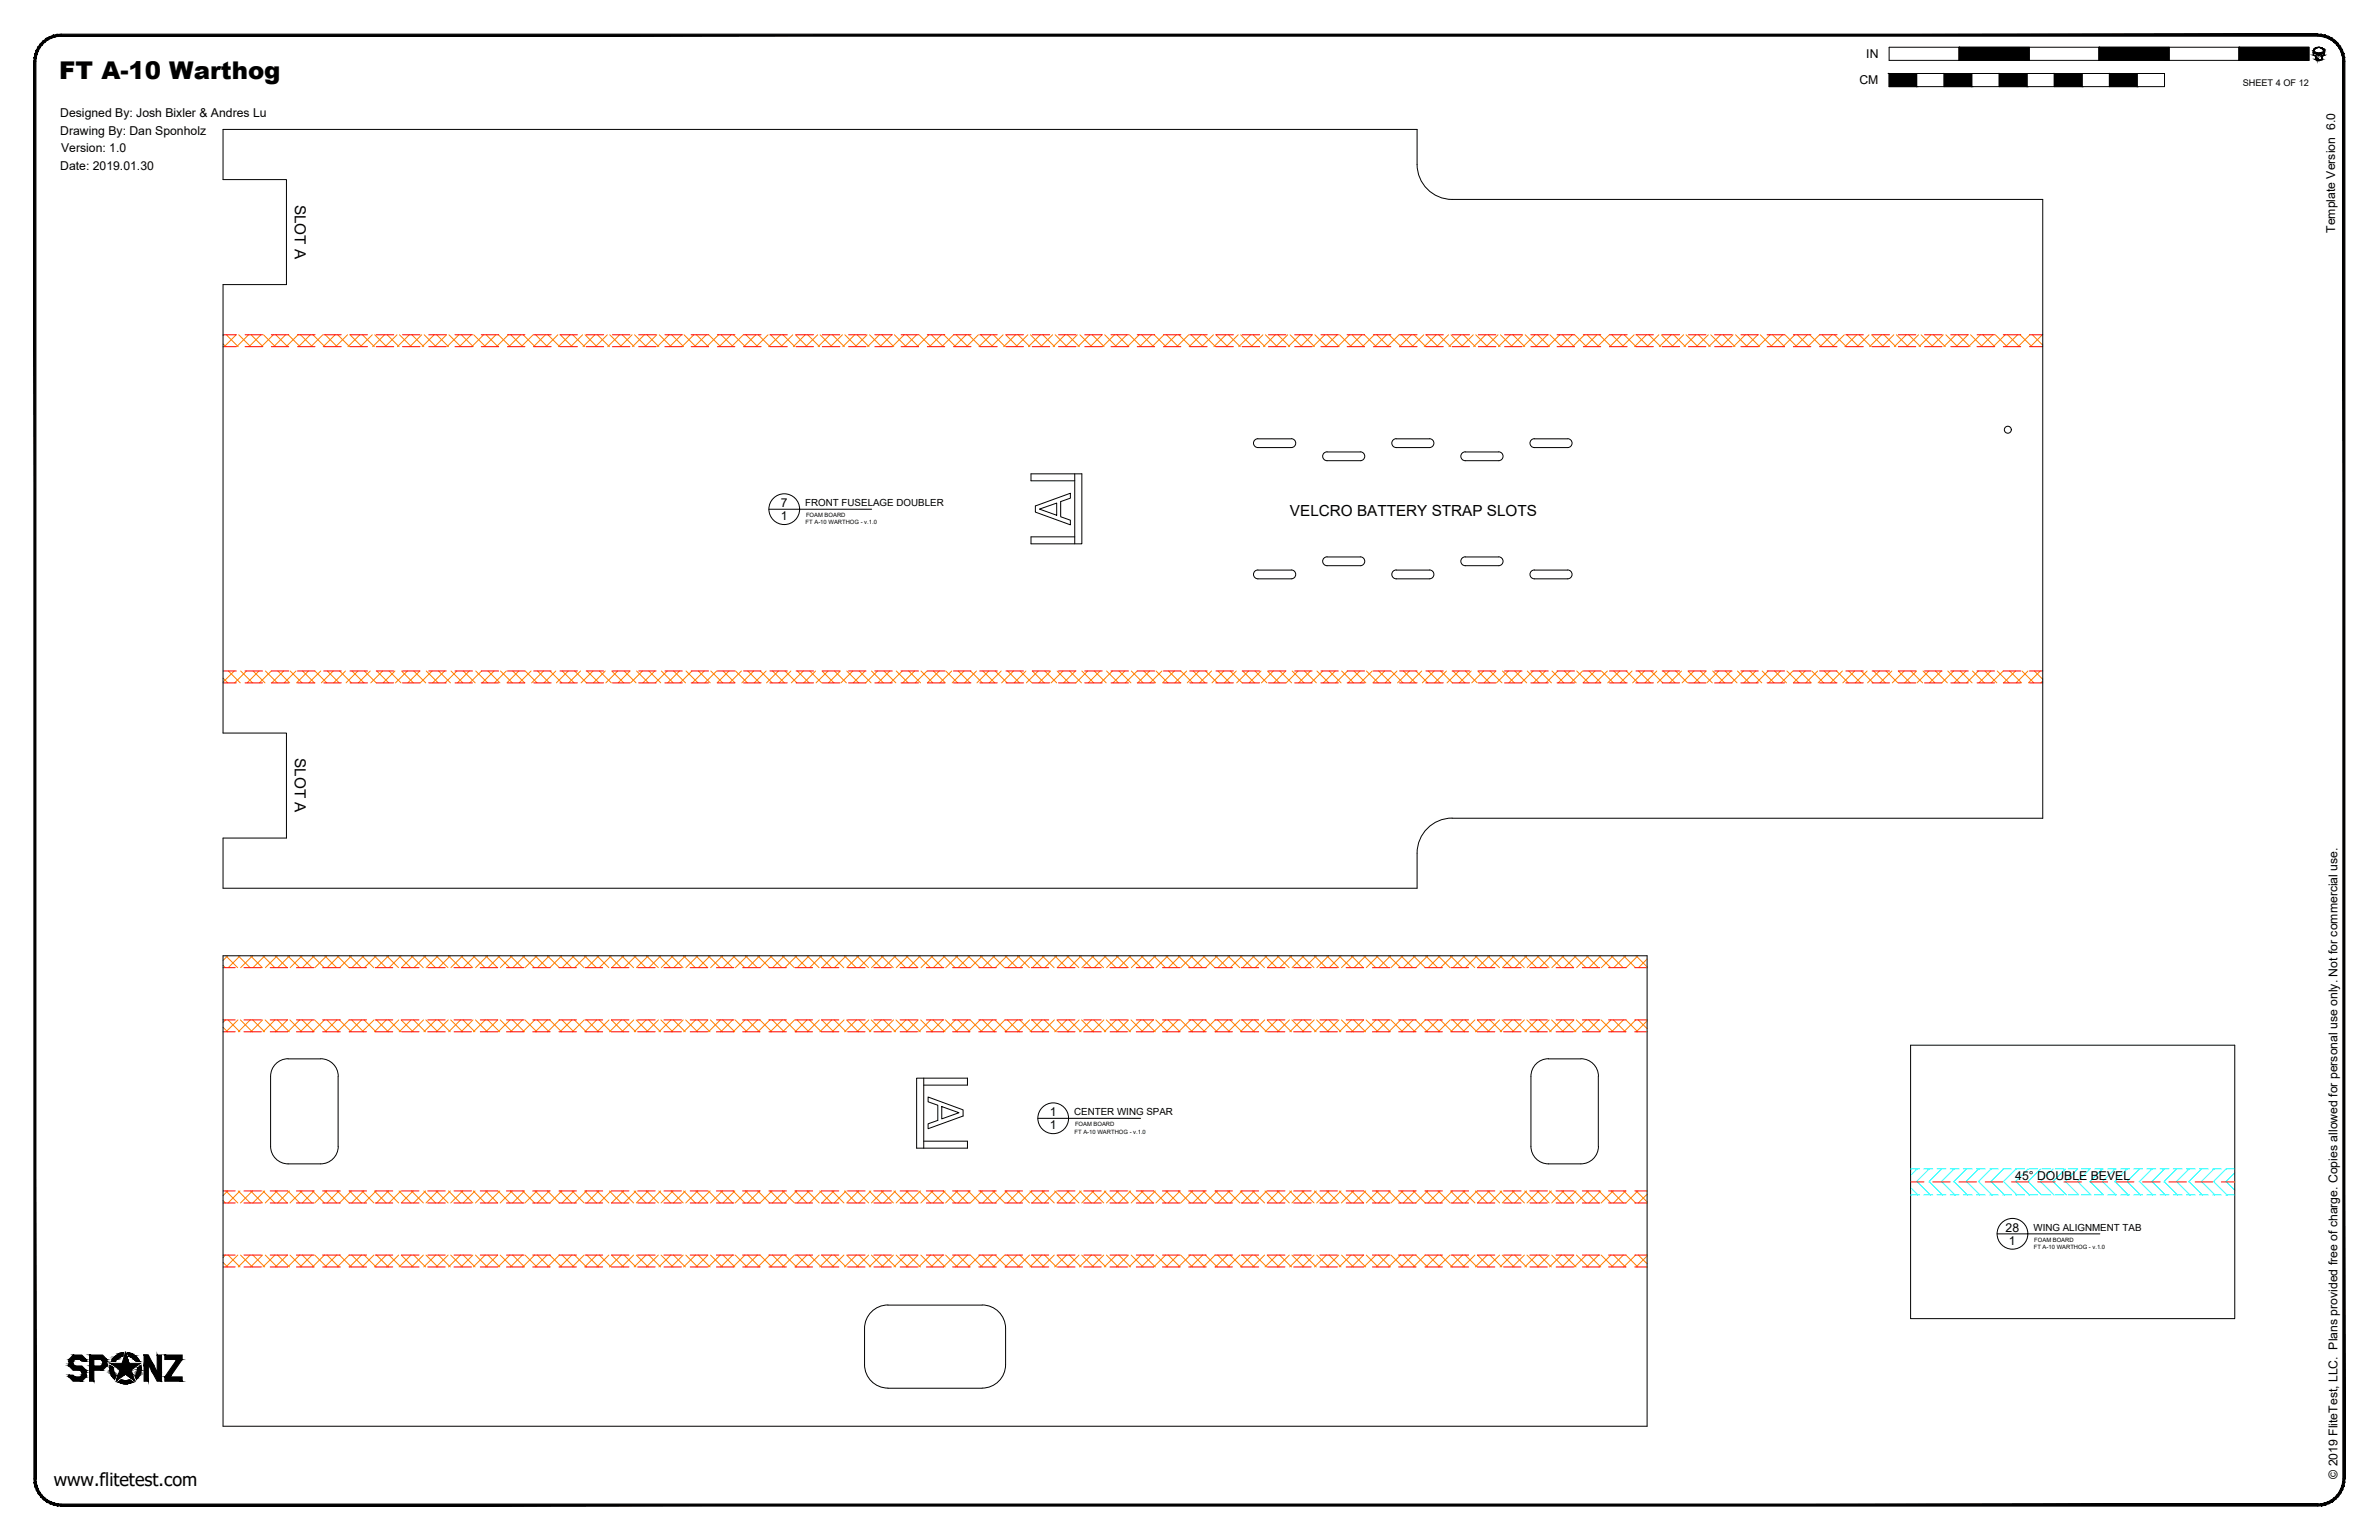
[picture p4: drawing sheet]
<svg xmlns="http://www.w3.org/2000/svg" width="864mm" height="559mm" viewBox="0 0 864 559" stroke-linecap="round" stroke-linejoin="round" font-family="sans-serif">
<defs><g id="words">
<text font-size="8.9" x="21.5" y="28.8">FT A-10 Warthog</text>
<text font-size="6.6" x="19.5" y="539.1">www.flitetest.com</text>
<g font-size="5.5">
<text x="107.1" y="74.2" transform="rotate(90 107.1 74.2)">SLOT A</text>
<text x="468.3" y="187.1">VELCRO BATTERY STRAP SLOTS</text>
<text x="107.1" y="275" transform="rotate(90 107.1 275)">SLOT A</text>
</g>
<g font-size="4.4">
<text x="677.5" y="21.1">IN</text>
<text x="675" y="30.6">CM</text>
<text x="21.9" y="42.5">Designed By: Josh Bixler &amp; Andres Lu</text>
<text x="21.9" y="48.9">Drawing By: Dan Sponholz</text>
<text x="22.2" y="55.3">Version: 1.0</text>
<text x="21.9" y="61.7">Date: 2019.01.30</text>
<text x="847.7" y="84.5" transform="rotate(-90 847.7 84.5)">Template Version 6.0</text>
<text x="283.4" y="184">7</text>
<text x="283.4" y="188.8">1</text>
<text x="381.1" y="405">1</text>
<text x="381.1" y="409.8">1</text>
<text x="731.6" y="428.2">45° DOUBLE BEVEL</text>
<text x="728" y="446.9">28</text>
<text x="729.3" y="451.7">1</text>
<text x="848.5" y="536.6" transform="rotate(-90 848.5 536.6)">© 2019 FliteTest, LLC. Plans provided free of charge. Copies allowed for personal use only. Not for commercial use.</text>
</g>
<g font-size="3.5">
<text x="292.3" y="183.7">FRONT FUSELAGE DOUBLER</text>
<text x="389.9" y="404.7">CENTER WING SPAR</text>
<text x="738.2" y="446.6">WING ALIGNMENT TAB</text>
</g>
<text font-size="3.3" x="814.1" y="31.1">SHEET 4 OF 12</text>
<g font-size="2.1">
<text x="292.5" y="190.3">FT A-10 WARTHOG - v.1.0</text>
<text x="292.6" y="187.7">FOAM BOARD</text>
<text x="390.1" y="411.3">FT A-10 WARTHOG - v.1.0</text>
<text x="390.2" y="408.7">FOAM BOARD</text>
<text x="738.3" y="453.2">FT A-10 WARTHOG - v.1.0</text>
<text x="738.5" y="450.6">FOAM BOARD</text>
</g>
</g></defs>
<!-- layer: 01 CUT -->
<g fill="none" stroke="#000" stroke-width=".36">
<path d="M527.1 72.4h214.4v224.5h-214.4M527.1 72.4a12.7 12.7 0 0 1-12.7-12.8v-12.6h-433.4v18.2h23v38.1h-23v162.7h23v38.1h-23v18.2h433.4v-12.7M456.6 159.2h12.1M456.6 159.2a1.61 1.61 0 0 0-1.6 1.6 1.61 1.61 0 0 0 1.6 1.6h12.1a1.61 1.61 0 0 0 1.7-1.6 1.61 1.61 0 0 0-1.6-1.6M506.8 159.2h12.1M506.9 159.2a1.61 1.61 0 0 0-1.7 1.6 1.61 1.61 0 0 0 1.7 1.6h12a1.61 1.61 0 0 0 1.6-1.6 1.61 1.61 0 0 0-1.6-1.6M557 159.2h12M557 159.2a1.61 1.61 0 0 0-1.6 1.6 1.61 1.61 0 0 0 1.6 1.6M569.1 159.2a1.61 1.61 0 0 1 1.6 1.6 1.61 1.61 0 0 1-1.6 1.6M480.6 164.4l.7-.4 12.5-.1a1.61 1.61 0 0 1 1.6 1.7 1.61 1.61 0 0 1-1.6 1.6h-12.1a1.61 1.61 0 0 1-1.4-1 1.61 1.61 0 0 1 .3-1.8zM530.8 164.4l.7-.4 12.5-.1a1.61 1.61 0 0 1 1.6 1.7 1.61 1.61 0 0 1-1.6 1.6h-12.1a1.61 1.61 0 0 1-1.5-1 1.61 1.61 0 0 1 .4-1.8zM557 162.4h12"/>
<path d="M455.5 207.3l1.1-.5h12.2a1.61 1.61 0 0 1 1.6 1.6 1.61 1.61 0 0 1-1.7 1.6h-12.1a1.61 1.61 0 0 1-1.4-1 1.61 1.61 0 0 1 .3-1.7zM481.7 202.1h12.1M481.7 202a1.61 1.61 0 0 0-1.6 1.6 1.61 1.61 0 0 0 1.6 1.7h12.1a1.61 1.61 0 0 0 1.6-1.6 1.61 1.61 0 0 0-1.6-1.7M505.7 207.3l1.2-.5h12a1.61 1.61 0 0 1 1.6 1.6 1.61 1.61 0 0 1-1.6 1.6h-12a1.61 1.61 0 0 1-1.5-1 1.61 1.61 0 0 1 .3-1.7zM531.9 202.1h12.1M531.9 202a1.61 1.61 0 0 0-1.6 1.6 1.61 1.61 0 0 0 1.6 1.7h12.1a1.61 1.61 0 0 0 1.6-1.6 1.61 1.61 0 0 0-1.6-1.7M557 210h12M557 206.9h12M557 206.8a1.61 1.61 0 0 0-1.6 1.6 1.61 1.61 0 0 0 1.6 1.6M569.1 206.8a1.61 1.61 0 0 1 1.6 1.6 1.61 1.61 0 0 1-1.6 1.6M527.1 296.9a12.7 12.7 0 0 0-12.7 12.7M81 346.8h516.9v170.7h-516.9z"/>
<path d="M693.6 379.3h117.6v99.2h-117.6zM98.2 390.6v25.4M104.6 384.2h11.8M104.6 384.2a6.4 6.4 0 0 0-6.4 6.3M116.4 384.2a6.4 6.4 0 0 1 6.4 6.3M122.7 390.6v25.4M555.7 390.6v25.4M562.1 384.2h11.8M562.1 384.2a6.4 6.4 0 0 0-6.4 6.3M573.9 384.2a6.4 6.4 0 0 1 6.4 6.3M580.2 390.6v25.4M98.2 415.9a6.4 6.4 0 0 0 6.4 6.4"/>
<path d="M122.8 415.9a6.4 6.4 0 0 1-6.4 6.4M555.7 415.9a6.4 6.4 0 0 0 6.4 6.4h11.8M580.3 415.9a6.4 6.4 0 0 1-6.4 6.4M104.6 422.3h11.8M356.5 473.6l-34.2-.1a8.5 8.5 0 0 0-8.5 8.5M356.5 473.5a8.5 8.5 0 0 1 8.5 8.5M313.8 495.2a8.5 8.5 0 0 0 8.5 8.5M313.8 482.1v13.1M365 495.2a8.5 8.5 0 0 1-8.5 8.5M365 482.1v13.1M322.3 503.7h34.2"/>
<circle cx="728.9" cy="155.9" r="1.27"/>
</g>
<!-- layer: 06 CAVITY -->
<g fill="none" stroke="#ff7f00" stroke-width=".36">
<path d="M81 124.8l1 1M81.3 121.5l-.3 .3M82.2 121.5l4.3 4.3M85.7 121.5l-4.3 4.3M86.7 121.5l4.3 4.3M90.2 121.5l-4.3 4.3M91.1 121.5l4.4 4.3M94.7 121.5l-4.3 4.3M95.7 121.5l4.3 4.3M99.2 121.5l-4.3 4.3M100.1 121.5l4.3 4.3M103.7 121.5l-4.3 4.3"/>
<path d="M104.6 121.5l4.3 4.3M108.2 121.5l-4.3 4.3M109.1 121.5l4.3 4.3M112.7 121.5l-4.3 4.3M113.6 121.5l4.3 4.3M117.2 121.5l-4.3 4.3M118.1 121.5l4.3 4.3M121.6 121.5l-4.3 4.3M122.6 121.5l4.3 4.3M126.2 121.5l-4.4 4.3M127.1 121.5l4.3 4.3M130.6 121.5l-4.3 4.3"/>
<path d="M131.6 121.5l4.3 4.3M135.1 121.5l-4.3 4.3M136 121.5l4.3 4.3M139.6 121.5l-4.3 4.3M140.5 121.5l4.4 4.3M144.1 121.5l-4.3 4.3M145 121.5l4.3 4.3M148.6 121.5l-4.3 4.3M149.5 121.5l4.3 4.3M153.1 121.5l-4.3 4.3M154 121.5l4.3 4.3M157.6 121.5l-4.4 4.3"/>
<path d="M158.5 121.5l4.3 4.3M162.1 121.5l-4.3 4.3M163 121.5l4.3 4.3M166.6 121.5l-4.3 4.3M167.5 121.5l4.3 4.3M171.1 121.5l-4.4 4.3M172 121.5l4.3 4.3M175.6 121.5l-4.3 4.3M176.5 121.5l4.3 4.3M180 121.5l-4.3 4.3M180.9 121.5l4.3 4.3M184.6 121.5l-4.4 4.3"/>
<path d="M185.4 121.5l4.4 4.3M189 121.5l-4.3 4.3M189.9 121.5l4.3 4.3M193.5 121.5l-4.3 4.3M194.4 121.5l4.3 4.3M198 121.5l-4.3 4.3M198.9 121.5l4.3 4.3M202.5 121.5l-4.3 4.3M203.4 121.5l4.3 4.3M207 121.5l-4.3 4.3M207.9 121.5l4.3 4.3M211.5 121.5l-4.3 4.3"/>
<path d="M212.4 121.5l4.3 4.3M216 121.5l-4.4 4.3M216.9 121.5l4.3 4.3M220.5 121.5l-4.3 4.3M221.4 121.5l4.3 4.3M224.9 121.5l-4.3 4.3M225.9 121.5l4.3 4.3M229.5 121.5l-4.4 4.3M230.3 121.5l4.4 4.3M233.9 121.5l-4.3 4.3M234.9 121.5l4.3 4.3M238.4 121.5l-4.3 4.3"/>
<path d="M239.3 121.5l4.3 4.3M242.9 121.5l-4.3 4.3M243.8 121.5l4.4 4.3M247.4 121.5l-4.3 4.3M248.3 121.5l4.3 4.3M251.9 121.5l-4.3 4.3M252.8 121.5l4.3 4.3M256.4 121.5l-4.3 4.3M257.3 121.5l4.3 4.3M260.9 121.5l-4.4 4.3M261.8 121.5l4.3 4.3M265.4 121.5l-4.3 4.3"/>
<path d="M266.3 121.5l4.3 4.3M269.8 121.5l-4.3 4.3M270.8 121.5l4.3 4.3M274.3 121.5l-4.3 4.3M275.2 121.5l4.4 4.3M278.8 121.5l-4.3 4.3M279.8 121.5l4.3 4.3M283.3 121.5l-4.3 4.3M284.2 121.5l4.3 4.3M287.8 121.5l-4.3 4.3M288.7 121.5l4.4 4.3M292.3 121.5l-4.3 4.3"/>
<path d="M293.2 121.5l4.3 4.3M296.8 121.5l-4.3 4.3M297.7 121.5l4.3 4.3M301.3 121.5l-4.3 4.3M302.2 121.5l4.3 4.3M305.8 121.5l-4.4 4.3M306.7 121.5l4.3 4.3M310.3 121.5l-4.3 4.3M311.2 121.5l4.3 4.3M314.8 121.5l-4.3 4.3M315.7 121.5l4.3 4.3M319.2 121.5l-4.3 4.3"/>
<path d="M320.1 121.5l4.4 4.3M323.8 121.5l-4.4 4.3M324.7 121.5l4.3 4.3M328.2 121.5l-4.3 4.3M329.1 121.5l4.3 4.3M332.7 121.5l-4.3 4.3M333.6 121.5l4.4 4.3M337.2 121.5l-4.3 4.3M338.1 121.5l4.3 4.3M341.7 121.5l-4.3 4.3M342.6 121.5l4.3 4.3M346.2 121.5l-4.3 4.3"/>
<path d="M347.1 121.5l4.3 4.3M350.7 121.5l-4.3 4.3M351.6 121.5l4.3 4.3M355.2 121.5l-4.4 4.3M356.1 121.5l4.3 4.3M359.7 121.5l-4.3 4.3M360.6 121.5l4.3 4.3M364.1 121.5l-4.3 4.3M365.1 121.5l4.3 4.3M368.7 121.5l-4.4 4.3M369.6 121.5l4.3 4.3M373.1 121.5l-4.3 4.3"/>
<path d="M374.1 121.5l4.3 4.3M377.6 121.5l-4.3 4.3M378.5 121.5l4.3 4.3M382.1 121.5l-4.3 4.3M383 121.5l4.4 4.3M386.6 121.5l-4.3 4.3M387.5 121.5l4.3 4.3M391.1 121.5l-4.3 4.3M392 121.5l4.3 4.3M395.6 121.5l-4.3 4.3M396.5 121.5l4.3 4.3M400.1 121.5l-4.4 4.3"/>
<path d="M401 121.5l4.3 4.3M404.6 121.5l-4.3 4.3M405.5 121.5l4.3 4.3M409 121.5l-4.3 4.3M410 121.5l4.3 4.3M413.6 121.5l-4.4 4.3M414.5 121.5l4.3 4.3M418 121.5l-4.3 4.3M419 121.5l4.3 4.3M422.5 121.5l-4.3 4.3M423.4 121.5l4.3 4.3M427 121.5l-4.3 4.3"/>
<path d="M427.9 121.5l4.4 4.3M431.5 121.5l-4.3 4.3M432.4 121.5l4.3 4.3M436 121.5l-4.3 4.3M436.9 121.5l4.3 4.3M440.5 121.5l-4.3 4.3M441.4 121.5l4.3 4.3M445 121.5l-4.4 4.3M445.9 121.5l4.3 4.3M449.5 121.5l-4.3 4.3M450.4 121.5l4.3 4.3M454 121.5l-4.3 4.3"/>
<path d="M454.9 121.5l4.3 4.3M458.5 121.5l-4.4 4.3M459.3 121.5l4.4 4.3M463 121.5l-4.3 4.3M463.9 121.5l4.3 4.3M467.4 121.5l-4.3 4.3M468.3 121.5l4.3 4.3M472 121.5l-4.4 4.3M472.8 121.5l4.4 4.3M476.4 121.5l-4.3 4.3M477.3 121.5l4.3 4.3M480.9 121.5l-4.3 4.3"/>
<path d="M481.8 121.5l4.3 4.3M485.4 121.5l-4.3 4.3M486.3 121.5l4.3 4.3M489.9 121.5l-4.3 4.3M490.8 121.5l4.3 4.3M494.4 121.5l-4.3 4.3M495.3 121.5l4.3 4.3M498.9 121.5l-4.3 4.3M499.8 121.5l4.3 4.3M503.4 121.5l-4.4 4.3M504.2 121.5l4.4 4.3M507.9 121.5l-4.3 4.3"/>
<path d="M508.8 121.5l4.3 4.3M512.3 121.5l-4.3 4.3M513.3 121.5l4.3 4.3M516.8 121.5l-4.3 4.3M517.7 121.5l4.4 4.3M521.3 121.5l-4.3 4.3M522.3 121.5l4.3 4.3M525.8 121.5l-4.3 4.3M526.7 121.5l4.3 4.3M530.3 121.5l-4.3 4.3M531.2 121.5l4.4 4.3M534.8 121.5l-4.3 4.3"/>
<path d="M535.7 121.5l4.3 4.3M539.3 121.5l-4.3 4.3M540.2 121.5l4.3 4.3M543.8 121.5l-4.3 4.3M544.7 121.5l4.3 4.3M548.3 121.5l-4.4 4.3M549.2 121.5l4.3 4.3M552.8 121.5l-4.3 4.3M553.7 121.5l4.3 4.3M557.2 121.5l-4.3 4.3M558.2 121.5l4.3 4.3M561.7 121.5l-4.3 4.3"/>
<path d="M562.6 121.5l4.4 4.3M566.2 121.5l-4.3 4.3M567.2 121.5l4.3 4.3M570.7 121.5l-4.3 4.3M571.6 121.5l4.3 4.3M575.2 121.5l-4.3 4.3M576.1 121.5l4.4 4.3M579.7 121.5l-4.3 4.3M580.6 121.5l4.3 4.3M584.2 121.5l-4.3 4.3M585.1 121.5l4.3 4.3M588.7 121.5l-4.3 4.3"/>
<path d="M589.6 121.5l4.3 4.3M593.2 121.5l-4.4 4.3M594.1 121.5l4.3 4.3M597.7 121.5l-4.4 4.3M598.6 121.5l4.3 4.3M602.2 121.5l-4.3 4.3M603.1 121.5l4.3 4.3M606.6 121.5l-4.3 4.3M607.5 121.5l4.4 4.3M611.2 121.5l-4.4 4.3M612.1 121.5l4.3 4.3M615.6 121.5l-4.3 4.3"/>
<path d="M616.5 121.5l4.3 4.3M620.1 121.5l-4.3 4.3M621 121.5l4.3 4.3M624.6 121.5l-4.3 4.3M625.5 121.5l4.3 4.3M629.1 121.5l-4.3 4.3M630 121.5l4.3 4.3M633.6 121.5l-4.3 4.3M634.5 121.5l4.3 4.3M638.1 121.5l-4.3 4.3M639 121.5l4.3 4.3M642.6 121.5l-4.4 4.3"/>
<path d="M643.5 121.5l4.3 4.3M647.1 121.5l-4.3 4.3M648 121.5l4.3 4.3M651.5 121.5l-4.3 4.3M652.5 121.5l4.3 4.3M656.1 121.5l-4.4 4.3M657 121.5l4.3 4.3M660.5 121.5l-4.3 4.3M661.5 121.5l4.3 4.3M665 121.5l-4.3 4.3M665.9 121.5l4.3 4.3M669.5 121.5l-4.3 4.3"/>
<path d="M670.4 121.5l4.4 4.3M674 121.5l-4.3 4.3M674.9 121.5l4.3 4.3M678.5 121.5l-4.3 4.3M679.4 121.5l4.3 4.3M683 121.5l-4.3 4.3M683.9 121.5l4.3 4.3M687.5 121.5l-4.4 4.3M688.4 121.5l4.3 4.3M692 121.5l-4.3 4.3M692.9 121.5l4.3 4.3M696.4 121.5l-4.3 4.3"/>
<path d="M697.4 121.5l4.3 4.3M701 121.5l-4.4 4.3M701.8 121.5l4.4 4.3M705.4 121.5l-4.3 4.3M706.4 121.5l4.3 4.3M709.9 121.5l-4.3 4.3M710.8 121.5l4.3 4.3M714.4 121.5l-4.3 4.3M715.3 121.5l4.4 4.3M718.9 121.5l-4.3 4.3M719.8 121.5l4.3 4.3M723.4 121.5l-4.3 4.3"/>
<path d="M724.3 121.5l4.3 4.3M727.9 121.5l-4.3 4.3M728.8 121.5l4.3 4.3M732.4 121.5l-4.4 4.3M733.3 121.5l4.3 4.3M736.9 121.5l-4.3 4.3M737.8 121.5l3.7 3.7M741.4 121.5l-4.3 4.3M81 246.1l1.7 1.7M82.9 243.5l4.3 4.3M85 243.5l-4 4M87.4 243.5l4.3 4.3"/>
<path d="M89.5 243.5l-4.3 4.3M91.9 243.5l4.3 4.3M94 243.5l-4.3 4.3M96.3 243.5l4.4 4.3M98.5 243.5l-4.3 4.3M100.9 243.5l4.3 4.3M103 243.5l-4.3 4.3M105.3 243.5l4.3 4.3M107.5 243.5l-4.4 4.3M109.8 243.5l4.4 4.3M112 243.5l-4.3 4.3M114.3 243.5l4.3 4.3"/>
<path d="M116.4 243.5l-4.3 4.3M118.8 243.5l4.3 4.3M121 243.5l-4.4 4.3M123.3 243.5l4.3 4.3M125.4 243.5l-4.3 4.3M127.8 243.5l4.3 4.3M129.9 243.5l-4.3 4.3M132.3 243.5l4.3 4.3M134.4 243.5l-4.3 4.3M136.8 243.5l4.3 4.3M138.9 243.5l-4.3 4.3M141.2 243.5l4.4 4.3"/>
<path d="M143.4 243.5l-4.3 4.3M145.8 243.5l4.3 4.3M147.9 243.5l-4.3 4.3M150.2 243.5l4.3 4.3M152.4 243.5l-4.4 4.3M154.7 243.5l4.4 4.3M156.9 243.5l-4.3 4.3M159.2 243.5l4.3 4.3M161.4 243.5l-4.3 4.3M163.7 243.5l4.3 4.3M165.9 243.5l-4.4 4.3M168.2 243.5l4.3 4.3"/>
<path d="M170.4 243.5l-4.4 4.3M172.7 243.5l4.3 4.3M174.8 243.5l-4.3 4.3M177.2 243.5l4.3 4.3M179.3 243.5l-4.3 4.3M181.7 243.5l4.3 4.3M183.8 243.5l-4.3 4.3M186.1 243.5l4.4 4.3M188.3 243.5l-4.3 4.3M190.7 243.5l4.3 4.3M192.8 243.5l-4.3 4.3M195.1 243.5l4.3 4.3"/>
<path d="M197.3 243.5l-4.3 4.3M199.6 243.5l4.4 4.3M201.8 243.5l-4.3 4.3M204.1 243.5l4.3 4.3M206.3 243.5l-4.3 4.3M208.6 243.5l4.3 4.3M210.7 243.5l-4.3 4.3M213.1 243.5l4.3 4.3M215.3 243.5l-4.4 4.3M217.6 243.5l4.3 4.3M219.7 243.5l-4.3 4.3M222.1 243.5l4.3 4.3"/>
<path d="M224.2 243.5l-4.3 4.3M226.6 243.5l4.3 4.3M228.7 243.5l-4.3 4.3M231.1 243.5l4.3 4.3M233.2 243.5l-4.3 4.3M235.6 243.5l4.3 4.3M237.7 243.5l-4.3 4.3M240.1 243.5l4.3 4.3M242.2 243.5l-4.3 4.3M244.5 243.5l4.3 4.3M246.7 243.5l-4.3 4.3M249 243.5l4.4 4.3"/>
<path d="M251.2 243.5l-4.3 4.3M253.5 243.5l4.3 4.3M255.6 243.5l-4.3 4.3M258 243.5l4.3 4.3M260.2 243.5l-4.4 4.3M262.5 243.5l4.3 4.3M264.6 243.5l-4.3 4.3M267 243.5l4.3 4.3M269.1 243.5l-4.3 4.3M271.5 243.5l4.3 4.3M273.6 243.5l-4.3 4.3M276 243.5l4.3 4.3"/>
<path d="M278.1 243.5l-4.3 4.3M280.5 243.5l4.3 4.3M282.6 243.5l-4.3 4.3M285 243.5l4.3 4.3M287.1 243.5l-4.3 4.3M289.4 243.5l4.3 4.3M291.6 243.5l-4.4 4.3M293.9 243.5l4.4 4.3M296.1 243.5l-4.3 4.3M298.4 243.5l4.3 4.3M300.6 243.5l-4.4 4.3M302.9 243.5l4.3 4.3"/>
<path d="M305.1 243.5l-4.4 4.3M307.4 243.5l4.3 4.3M309.6 243.5l-4.3 4.3M311.9 243.5l4.3 4.3M314 243.5l-4.3 4.3M316.4 243.5l4.3 4.3M318.6 243.5l-4.4 4.3M320.9 243.5l4.3 4.3M323 243.5l-4.3 4.3M325.3 243.5l4.4 4.3M327.5 243.5l-4.3 4.3M329.9 243.5l4.3 4.3"/>
<path d="M332 243.5l-4.3 4.3M334.3 243.5l4.3 4.3M336.5 243.5l-4.3 4.3M338.8 243.5l4.4 4.3M341 243.5l-4.3 4.3M343.3 243.5l4.3 4.3M345.5 243.5l-4.3 4.3M347.8 243.5l4.3 4.3M350 243.5l-4.4 4.3M352.3 243.5l4.3 4.3M354.5 243.5l-4.3 4.3M356.8 243.5l4.3 4.3"/>
<path d="M358.9 243.5l-4.3 4.3M361.3 243.5l4.3 4.3M363.5 243.5l-4.4 4.3M365.8 243.5l4.3 4.3M367.9 243.5l-4.3 4.3M370.3 243.5l4.3 4.3M372.4 243.5l-4.3 4.3M374.8 243.5l4.3 4.3M376.9 243.5l-4.3 4.3M379.3 243.5l4.3 4.3M381.4 243.5l-4.3 4.3M383.7 243.5l4.4 4.3"/>
<path d="M385.9 243.5l-4.3 4.3M388.3 243.5l4.3 4.3M390.4 243.5l-4.3 4.3M392.7 243.5l4.3 4.3M394.9 243.5l-4.4 4.3M397.2 243.5l4.4 4.3M399.4 243.5l-4.3 4.3M401.7 243.5l4.3 4.3M403.8 243.5l-4.3 4.3M406.2 243.5l4.3 4.3M408.3 243.5l-4.3 4.3M410.7 243.5l4.3 4.3"/>
<path d="M412.8 243.5l-4.3 4.3M415.2 243.5l4.3 4.3M417.3 243.5l-4.3 4.3M419.7 243.5l4.3 4.3M421.8 243.5l-4.3 4.3M424.2 243.5l4.3 4.3M426.3 243.5l-4.3 4.3M428.6 243.5l4.4 4.3M430.8 243.5l-4.3 4.3M433.2 243.5l4.3 4.3M435.3 243.5l-4.3 4.3M437.6 243.5l4.3 4.3"/>
<path d="M439.8 243.5l-4.4 4.3M442.1 243.5l4.4 4.3M444.3 243.5l-4.3 4.3M446.6 243.5l4.3 4.3M448.8 243.5l-4.3 4.3M451.1 243.5l4.3 4.3M453.2 243.5l-4.3 4.3M455.6 243.5l4.3 4.3M457.8 243.5l-4.4 4.3M460.1 243.5l4.3 4.3M462.2 243.5l-4.3 4.3M464.6 243.5l4.3 4.3"/>
<path d="M466.7 243.5l-4.3 4.3M469.1 243.5l4.3 4.3M471.2 243.5l-4.3 4.3M473.5 243.5l4.4 4.3M475.7 243.5l-4.3 4.3M478.1 243.5l4.3 4.3M480.2 243.5l-4.3 4.3M482.5 243.5l4.3 4.3M484.7 243.5l-4.3 4.3M487 243.5l4.3 4.3M489.2 243.5l-4.4 4.3M491.5 243.5l4.3 4.3"/>
<path d="M493.7 243.5l-4.3 4.3M496 243.5l4.3 4.3M498.1 243.5l-4.3 4.3M500.5 243.5l4.3 4.3M502.7 243.5l-4.4 4.3M505 243.5l4.3 4.3M507.1 243.5l-4.3 4.3M509.5 243.5l4.3 4.3M511.6 243.5l-4.3 4.3M514 243.5l4.3 4.3M516.1 243.5l-4.3 4.3M518.5 243.5l4.3 4.3"/>
<path d="M520.6 243.5l-4.3 4.3M523 243.5l4.3 4.3M525.1 243.5l-4.3 4.3M527.5 243.5l4.3 4.3M529.6 243.5l-4.3 4.3M531.9 243.5l4.3 4.3M534.1 243.5l-4.4 4.3M536.4 243.5l4.4 4.3M538.6 243.5l-4.3 4.3M540.9 243.5l4.3 4.3M543 243.5l-4.3 4.3M545.4 243.5l4.3 4.3"/>
<path d="M547.6 243.5l-4.4 4.3M549.9 243.5l4.3 4.3M552 243.5l-4.3 4.3M554.4 243.5l4.3 4.3M556.5 243.5l-4.3 4.3M558.9 243.5l4.3 4.3M561 243.5l-4.3 4.3M563.4 243.5l4.3 4.3M565.5 243.5l-4.3 4.3M567.8 243.5l4.4 4.3M570 243.5l-4.3 4.3M572.4 243.5l4.3 4.3"/>
<path d="M574.5 243.5l-4.3 4.3M576.8 243.5l4.3 4.3M579 243.5l-4.4 4.3M581.3 243.5l4.4 4.3M583.5 243.5l-4.3 4.3M585.8 243.5l4.3 4.3M588 243.5l-4.4 4.3M590.3 243.5l4.3 4.3M592.5 243.5l-4.4 4.3M594.8 243.5l4.3 4.3M597 243.5l-4.3 4.3M599.3 243.5l4.3 4.3"/>
<path d="M601.4 243.5l-4.3 4.3M603.8 243.5l4.3 4.3M606 243.5l-4.4 4.3M608.3 243.5l4.3 4.3M610.4 243.5l-4.3 4.3M612.7 243.5l4.4 4.3M614.9 243.5l-4.3 4.3M617.3 243.5l4.3 4.3M619.4 243.5l-4.3 4.3M621.7 243.5l4.3 4.3M623.9 243.5l-4.3 4.3M626.2 243.5l4.4 4.3"/>
<path d="M628.4 243.5l-4.3 4.3M630.7 243.5l4.3 4.3M632.9 243.5l-4.3 4.3M635.2 243.5l4.3 4.3M637.4 243.5l-4.4 4.3M639.7 243.5l4.3 4.3M641.9 243.5l-4.3 4.3M644.2 243.5l4.3 4.3M646.3 243.5l-4.3 4.3M648.7 243.5l4.3 4.3M650.8 243.5l-4.3 4.3M653.2 243.5l4.3 4.3"/>
<path d="M655.3 243.5l-4.3 4.3M657.7 243.5l4.3 4.3M659.8 243.5l-4.3 4.3M662.2 243.5l4.3 4.3M664.3 243.5l-4.3 4.3M666.7 243.5l4.3 4.3M668.8 243.5l-4.3 4.3M671.1 243.5l4.4 4.3M673.3 243.5l-4.3 4.3M675.7 243.5l4.3 4.3M677.8 243.5l-4.3 4.3M680.1 243.5l4.3 4.3"/>
<path d="M682.3 243.5l-4.4 4.3M684.6 243.5l4.3 4.3M686.8 243.5l-4.3 4.3M689.1 243.5l4.3 4.3M691.2 243.5l-4.3 4.3M693.6 243.5l4.3 4.3M695.7 243.5l-4.3 4.3M698.1 243.5l4.3 4.3M700.2 243.5l-4.3 4.3M702.6 243.5l4.3 4.3M704.7 243.5l-4.3 4.3M707.1 243.5l4.3 4.3"/>
<path d="M709.2 243.5l-4.3 4.3M711.6 243.5l4.3 4.3M713.7 243.5l-4.3 4.3M716 243.5l4.4 4.3M718.2 243.5l-4.3 4.3M720.6 243.5l4.3 4.3M722.7 243.5l-4.3 4.3M725 243.5l4.3 4.3M727.2 243.5l-4.4 4.3M729.5 243.5l4.3 4.3M731.7 243.5l-4.4 4.3M734 243.5l4.3 4.3"/>
<path d="M736.2 243.5l-4.3 4.3M738.5 243.5l3 3M740.6 243.5l-4.3 4.3M741.5 247.1l-.7 .7M81 350.3l.8 .8M82 346.8l4.3 4.3M82.7 346.8l-1.7 1.7M86.5 346.8l4.3 4.3M87.2 346.8l-4.3 4.3M90.9 346.8l4.4 4.3M91.7 346.8l-4.3 4.3M95.5 346.8l4.3 4.3"/>
<path d="M96.1 346.8l-4.3 4.3M99.9 346.8l4.3 4.3M100.7 346.8l-4.4 4.3M104.4 346.8l4.3 4.3M105.1 346.8l-4.3 4.3M108.9 346.8l4.3 4.3M109.6 346.8l-4.3 4.3M113.4 346.8l4.3 4.3M114.1 346.8l-4.3 4.3M117.9 346.8l4.3 4.3M118.6 346.8l-4.3 4.3M122.4 346.8l4.3 4.3"/>
<path d="M123.1 346.8l-4.3 4.3M126.9 346.8l4.3 4.3M127.6 346.8l-4.3 4.3M131.4 346.8l4.3 4.3M132.1 346.8l-4.4 4.3M135.8 346.8l4.4 4.3M136.6 346.8l-4.3 4.3M140.3 346.8l4.4 4.3M141 346.8l-4.3 4.3M144.8 346.8l4.3 4.3M145.6 346.8l-4.4 4.3M149.3 346.8l4.3 4.3"/>
<path d="M150 346.8l-4.3 4.3M153.8 346.8l4.3 4.3M154.5 346.8l-4.3 4.3M158.3 346.8l4.3 4.3M159 346.8l-4.3 4.3M162.8 346.8l4.3 4.3M163.5 346.8l-4.3 4.3M167.3 346.8l4.3 4.3M168 346.8l-4.3 4.3M171.8 346.8l4.3 4.3M172.5 346.8l-4.3 4.3M176.3 346.8l4.3 4.3"/>
<path d="M177 346.8l-4.4 4.3M180.7 346.8l4.3 4.3M181.5 346.8l-4.3 4.3M185.2 346.8l4.4 4.3M185.9 346.8l-4.3 4.3M189.7 346.8l4.3 4.3M190.5 346.8l-4.4 4.3M194.2 346.8l4.3 4.3M194.9 346.8l-4.3 4.3M198.7 346.8l4.4 4.3M199.4 346.8l-4.3 4.3M203.2 346.8l4.3 4.3"/>
<path d="M203.9 346.8l-4.3 4.3M207.7 346.8l4.3 4.3M208.4 346.8l-4.3 4.3M212.2 346.8l4.3 4.3M212.9 346.8l-4.3 4.3M216.7 346.8l4.3 4.3M217.4 346.8l-4.3 4.3M221.2 346.8l4.3 4.3M221.9 346.8l-4.4 4.3M225.7 346.8l4.3 4.3M226.4 346.8l-4.3 4.3M230.1 346.8l4.4 4.3"/>
<path d="M230.9 346.8l-4.4 4.3M234.7 346.8l4.3 4.3M235.4 346.8l-4.4 4.3M239.1 346.8l4.3 4.3M239.9 346.8l-4.3 4.3M243.6 346.8l4.4 4.3M244.3 346.8l-4.3 4.3M248.1 346.8l4.3 4.3M248.8 346.8l-4.3 4.3M252.6 346.8l4.3 4.3M253.3 346.8l-4.3 4.3M257.1 346.8l4.3 4.3"/>
<path d="M257.8 346.8l-4.3 4.3M261.6 346.8l4.3 4.3M262.3 346.8l-4.3 4.3M266.1 346.8l4.3 4.3M266.8 346.8l-4.3 4.3M270.6 346.8l4.3 4.3M271.3 346.8l-4.3 4.3M275 346.8l4.4 4.3M275.8 346.8l-4.3 4.3M279.6 346.8l4.3 4.3M280.3 346.8l-4.4 4.3M284 346.8l4.3 4.3"/>
<path d="M284.8 346.8l-4.3 4.3M288.5 346.8l4.4 4.3M289.2 346.8l-4.3 4.3M293 346.8l4.3 4.3M293.7 346.8l-4.3 4.3M297.5 346.8l4.3 4.3M298.2 346.8l-4.3 4.3M302 346.8l4.3 4.3M302.7 346.8l-4.3 4.3M306.5 346.8l4.3 4.3M307.2 346.8l-4.3 4.3M311 346.8l4.3 4.3"/>
<path d="M311.7 346.8l-4.3 4.3M315.5 346.8l4.3 4.3M316.2 346.8l-4.3 4.3M319.9 346.8l4.4 4.3M320.7 346.8l-4.3 4.3M324.5 346.8l4.3 4.3M325.2 346.8l-4.4 4.3M328.9 346.8l4.3 4.3M329.7 346.8l-4.4 4.3M333.4 346.8l4.4 4.3M334.1 346.8l-4.3 4.3M337.9 346.8l4.3 4.3"/>
<path d="M338.6 346.8l-4.3 4.3M342.4 346.8l4.3 4.3M343.1 346.8l-4.3 4.3M346.9 346.8l4.3 4.3M347.6 346.8l-4.3 4.3M351.4 346.8l4.3 4.3M352.1 346.8l-4.3 4.3M355.9 346.8l4.3 4.3M356.6 346.8l-4.3 4.3M360.4 346.8l4.3 4.3M361.1 346.8l-4.3 4.3M364.9 346.8l4.3 4.3"/>
<path d="M365.6 346.8l-4.3 4.3M369.4 346.8l4.3 4.3M370.1 346.8l-4.4 4.3M373.9 346.8l4.3 4.3M374.6 346.8l-4.4 4.3M378.3 346.8l4.4 4.3M379.1 346.8l-4.3 4.3M382.8 346.8l4.4 4.3M383.5 346.8l-4.3 4.3M387.3 346.8l4.3 4.3M388.1 346.8l-4.4 4.3M391.8 346.8l4.3 4.3"/>
<path d="M392.5 346.8l-4.3 4.3M396.3 346.8l4.3 4.3M397 346.8l-4.3 4.3M400.8 346.8l4.3 4.3M401.5 346.8l-4.3 4.3M405.3 346.8l4.3 4.3M406 346.8l-4.3 4.3M409.8 346.8l4.3 4.3M410.5 346.8l-4.3 4.3M414.3 346.8l4.3 4.3M415 346.8l-4.3 4.3M418.8 346.8l4.3 4.3"/>
<path d="M419.5 346.8l-4.4 4.3M423.2 346.8l4.3 4.3M424 346.8l-4.3 4.3M427.7 346.8l4.4 4.3M428.4 346.8l-4.3 4.3M432.2 346.8l4.3 4.3M433 346.8l-4.4 4.3M436.7 346.8l4.3 4.3M437.4 346.8l-4.3 4.3M441.2 346.8l4.3 4.3M441.9 346.8l-4.3 4.3M445.7 346.8l4.3 4.3"/>
<path d="M446.4 346.8l-4.3 4.3M450.2 346.8l4.3 4.3M450.9 346.8l-4.3 4.3M454.7 346.8l4.3 4.3M455.4 346.8l-4.3 4.3M459.2 346.8l4.3 4.3M459.9 346.8l-4.3 4.3M463.7 346.8l4.3 4.3M464.4 346.8l-4.4 4.3M468.1 346.8l4.3 4.3M468.9 346.8l-4.3 4.3M472.6 346.8l4.4 4.3"/>
<path d="M473.3 346.8l-4.3 4.3M477.1 346.8l4.3 4.3M477.9 346.8l-4.4 4.3M481.6 346.8l4.3 4.3M482.3 346.8l-4.3 4.3M486.1 346.8l4.4 4.3M486.8 346.8l-4.3 4.3M490.6 346.8l4.3 4.3M491.3 346.8l-4.3 4.3M495.1 346.8l4.3 4.3M495.8 346.8l-4.3 4.3M499.6 346.8l4.3 4.3"/>
<path d="M500.3 346.8l-4.3 4.3M504.1 346.8l4.3 4.3M504.8 346.8l-4.3 4.3M508.6 346.8l4.3 4.3M509.3 346.8l-4.4 4.3M513.1 346.8l4.3 4.3M513.8 346.8l-4.3 4.3M517.5 346.8l4.4 4.3M518.3 346.8l-4.4 4.3M522.1 346.8l4.3 4.3M522.8 346.8l-4.4 4.3M526.5 346.8l4.3 4.3"/>
<path d="M527.3 346.8l-4.3 4.3M531 346.8l4.4 4.3M531.7 346.8l-4.3 4.3M535.5 346.8l4.3 4.3M536.2 346.8l-4.3 4.3M540 346.8l4.3 4.3M540.7 346.8l-4.3 4.3M544.5 346.8l4.3 4.3M545.2 346.8l-4.3 4.3M549 346.8l4.3 4.3M549.7 346.8l-4.3 4.3M553.5 346.8l4.3 4.3"/>
<path d="M554.2 346.8l-4.3 4.3M558 346.8l4.3 4.3M558.7 346.8l-4.3 4.3M562.4 346.8l4.4 4.3M563.2 346.8l-4.3 4.3M567 346.8l4.3 4.3M567.7 346.8l-4.4 4.3M571.4 346.8l4.3 4.3M572.2 346.8l-4.4 4.3M575.9 346.8l4.4 4.3M576.6 346.8l-4.3 4.3M580.4 346.8l4.3 4.3"/>
<path d="M581.1 346.8l-4.3 4.3M584.9 346.8l4.3 4.3M585.6 346.8l-4.3 4.3M589.4 346.8l4.3 4.3M590.1 346.8l-4.3 4.3M593.9 346.8l4 4M594.6 346.8l-4.3 4.3M597.9 348l-3.1 3.1M81 372.8l1.6 1.6M81.9 370.1l-.9 .9M82.8 370.1l4.3 4.3M86.4 370.1l-4.3 4.3"/>
<path d="M87.3 370.1l4.3 4.3M90.8 370.1l-4.3 4.3M91.7 370.1l4.3 4.3M95.4 370.1l-4.4 4.3M96.2 370.1l4.4 4.3M99.8 370.1l-4.3 4.3M100.7 370.1l4.3 4.3M104.3 370.1l-4.3 4.3M105.2 370.1l4.3 4.3M108.8 370.1l-4.3 4.3M109.7 370.1l4.3 4.3M113.3 370.1l-4.3 4.3"/>
<path d="M114.2 370.1l4.3 4.3M117.8 370.1l-4.3 4.3M118.7 370.1l4.3 4.3M122.3 370.1l-4.3 4.3M123.2 370.1l4.3 4.3M126.8 370.1l-4.4 4.3M127.6 370.1l4.4 4.3M131.3 370.1l-4.3 4.3M132.2 370.1l4.3 4.3M135.8 370.1l-4.4 4.3M136.6 370.1l4.3 4.3M140.3 370.1l-4.4 4.3"/>
<path d="M141.1 370.1l4.4 4.3M144.8 370.1l-4.4 4.3M145.6 370.1l4.4 4.3M149.2 370.1l-4.3 4.3M150.1 370.1l4.3 4.3M153.7 370.1l-4.3 4.3M154.6 370.1l4.4 4.3M158.2 370.1l-4.3 4.3M159.1 370.1l4.3 4.3M162.7 370.1l-4.3 4.3M163.6 370.1l4.3 4.3M167.2 370.1l-4.3 4.3"/>
<path d="M168.1 370.1l4.3 4.3M171.7 370.1l-4.3 4.3M172.6 370.1l4.3 4.3M176.2 370.1l-4.3 4.3M177.1 370.1l4.3 4.3M180.7 370.1l-4.3 4.3M181.6 370.1l4.3 4.3M185.1 370.1l-4.3 4.3M186 370.1l4.4 4.3M189.7 370.1l-4.4 4.3M190.6 370.1l4.3 4.3M194.1 370.1l-4.3 4.3"/>
<path d="M195 370.1l4.3 4.3M198.6 370.1l-4.3 4.3M199.5 370.1l4.4 4.3M203.1 370.1l-4.3 4.3M204 370.1l4.3 4.3M207.6 370.1l-4.3 4.3M208.5 370.1l4.3 4.3M212.1 370.1l-4.3 4.3M213 370.1l4.3 4.3M216.6 370.1l-4.3 4.3M217.5 370.1l4.3 4.3M221.1 370.1l-4.3 4.3"/>
<path d="M222 370.1l4.3 4.3M225.6 370.1l-4.3 4.3M226.5 370.1l4.3 4.3M230 370.1l-4.3 4.3M230.9 370.1l4.4 4.3M234.6 370.1l-4.4 4.3M235.5 370.1l4.3 4.3M239 370.1l-4.3 4.3M239.9 370.1l4.3 4.3M243.5 370.1l-4.3 4.3M244.4 370.1l4.4 4.3M248 370.1l-4.3 4.3"/>
<path d="M248.9 370.1l4.3 4.3M252.5 370.1l-4.3 4.3M253.4 370.1l4.3 4.3M257 370.1l-4.3 4.3M257.9 370.1l4.3 4.3M261.5 370.1l-4.3 4.3M262.4 370.1l4.3 4.3M266 370.1l-4.4 4.3M266.9 370.1l4.3 4.3M270.5 370.1l-4.3 4.3M271.4 370.1l4.3 4.3M275 370.1l-4.4 4.3"/>
<path d="M275.8 370.1l4.4 4.3M279.5 370.1l-4.4 4.3M280.4 370.1l4.3 4.3M284 370.1l-4.4 4.3M284.8 370.1l4.3 4.3M288.4 370.1l-4.3 4.3M289.3 370.1l4.3 4.3M293 370.1l-4.4 4.3M293.8 370.1l4.4 4.3M297.4 370.1l-4.3 4.3M298.3 370.1l4.3 4.3M301.9 370.1l-4.3 4.3"/>
<path d="M302.8 370.1l4.3 4.3M306.4 370.1l-4.3 4.3M307.3 370.1l4.3 4.3M310.9 370.1l-4.3 4.3M311.8 370.1l4.3 4.3M315.4 370.1l-4.3 4.3M316.3 370.1l4.3 4.3M319.9 370.1l-4.3 4.3M320.8 370.1l4.3 4.3M324.4 370.1l-4.4 4.3M325.3 370.1l4.3 4.3M328.9 370.1l-4.3 4.3"/>
<path d="M329.8 370.1l4.3 4.3M333.3 370.1l-4.3 4.3M334.2 370.1l4.3 4.3M337.9 370.1l-4.4 4.3M338.7 370.1l4.4 4.3M342.3 370.1l-4.3 4.3M343.2 370.1l4.3 4.3M346.8 370.1l-4.3 4.3M347.7 370.1l4.3 4.3M351.3 370.1l-4.3 4.3M352.2 370.1l4.3 4.3M355.8 370.1l-4.3 4.3"/>
<path d="M356.7 370.1l4.3 4.3M360.3 370.1l-4.3 4.3M361.2 370.1l4.3 4.3M364.8 370.1l-4.3 4.3M365.7 370.1l4.3 4.3M369.3 370.1l-4.4 4.3M370.1 370.1l4.4 4.3M373.8 370.1l-4.3 4.3M374.7 370.1l4.3 4.3M378.2 370.1l-4.3 4.3M379.1 370.1l4.3 4.3M382.7 370.1l-4.3 4.3"/>
<path d="M383.6 370.1l4.4 4.3M387.2 370.1l-4.3 4.3M388.1 370.1l4.3 4.3M391.7 370.1l-4.3 4.3M392.6 370.1l4.3 4.3M396.2 370.1l-4.3 4.3M397.1 370.1l4.3 4.3M400.7 370.1l-4.3 4.3M401.6 370.1l4.3 4.3M405.2 370.1l-4.3 4.3M406.1 370.1l4.3 4.3M409.7 370.1l-4.3 4.3"/>
<path d="M410.6 370.1l4.3 4.3M414.2 370.1l-4.4 4.3M415 370.1l4.4 4.3M418.7 370.1l-4.3 4.3M419.6 370.1l4.3 4.3M423.2 370.1l-4.4 4.3M424 370.1l4.3 4.3M427.6 370.1l-4.3 4.3M428.5 370.1l4.4 4.3M432.2 370.1l-4.4 4.3M433 370.1l4.4 4.3M436.6 370.1l-4.3 4.3"/>
<path d="M437.5 370.1l4.3 4.3M441.1 370.1l-4.3 4.3M442 370.1l4.4 4.3M445.6 370.1l-4.3 4.3M446.5 370.1l4.3 4.3M450.1 370.1l-4.3 4.3M451 370.1l4.3 4.3M454.6 370.1l-4.3 4.3M455.5 370.1l4.3 4.3M459.1 370.1l-4.3 4.3M460 370.1l4.3 4.3M463.6 370.1l-4.3 4.3"/>
<path d="M464.5 370.1l4.3 4.3M468.1 370.1l-4.3 4.3M469 370.1l4.3 4.3M472.5 370.1l-4.3 4.3M473.4 370.1l4.4 4.3M477.1 370.1l-4.4 4.3M478 370.1l4.3 4.3M481.5 370.1l-4.3 4.3M482.4 370.1l4.3 4.3M486 370.1l-4.3 4.3M486.9 370.1l4.3 4.3M490.5 370.1l-4.3 4.3"/>
<path d="M491.4 370.1l4.3 4.3M495 370.1l-4.3 4.3M495.9 370.1l4.3 4.3M499.5 370.1l-4.3 4.3M500.4 370.1l4.3 4.3M504 370.1l-4.3 4.3M504.9 370.1l4.3 4.3M508.5 370.1l-4.4 4.3M509.4 370.1l4.3 4.3M513 370.1l-4.3 4.3M513.9 370.1l4.3 4.3M517.4 370.1l-4.3 4.3"/>
<path d="M518.3 370.1l4.4 4.3M522 370.1l-4.4 4.3M522.9 370.1l4.3 4.3M526.4 370.1l-4.3 4.3M527.3 370.1l4.3 4.3M530.9 370.1l-4.3 4.3M531.8 370.1l4.3 4.3M535.4 370.1l-4.3 4.3M536.3 370.1l4.3 4.3M539.9 370.1l-4.3 4.3M540.8 370.1l4.3 4.3M544.4 370.1l-4.3 4.3"/>
<path d="M545.3 370.1l4.3 4.3M548.9 370.1l-4.3 4.3M549.8 370.1l4.3 4.3M553.4 370.1l-4.4 4.3M554.3 370.1l4.3 4.3M557.9 370.1l-4.3 4.3M558.8 370.1l4.3 4.3M562.3 370.1l-4.3 4.3M563.2 370.1l4.4 4.3M566.9 370.1l-4.4 4.3M567.7 370.1l4.4 4.3M571.4 370.1l-4.4 4.3"/>
<path d="M572.2 370.1l4.3 4.3M575.8 370.1l-4.3 4.3M576.7 370.1l4.3 4.3M580.4 370.1l-4.4 4.3M581.2 370.1l4.4 4.3M584.8 370.1l-4.3 4.3M585.7 370.1l4.3 4.3M589.3 370.1l-4.3 4.3M590.2 370.1l4.3 4.3M593.8 370.1l-4.3 4.3M594.7 370.1l3.2 3.2M597.9 370.4l-3.9 4"/>
<path d="M81 435.6l.8 .9M82 432.1l4.3 4.4M82.7 432.1l-1.7 1.7M86.5 432.1l4.3 4.4M87.1 432.1l-4.3 4.4M91 432.1l4.3 4.4M91.6 432.1l-4.3 4.4M95.5 432.1l4.3 4.4M96.1 432.1l-4.3 4.4M100 432.1l4.3 4.4M100.6 432.1l-4.3 4.4M104.5 432.1l4.3 4.4"/>
<path d="M105.1 432.1l-4.3 4.4M108.9 432.1l4.4 4.4M109.6 432.1l-4.3 4.4M113.5 432.1l4.3 4.4M114.1 432.1l-4.4 4.4M117.9 432.1l4.3 4.4M118.6 432.1l-4.3 4.4M122.4 432.1l4.4 4.4M123 432.1l-4.3 4.4M126.9 432.1l4.3 4.4M127.6 432.1l-4.4 4.4M131.4 432.1l4.3 4.4"/>
<path d="M132 432.1l-4.3 4.4M135.9 432.1l4.3 4.4M136.5 432.1l-4.3 4.4M140.4 432.1l4.3 4.4M141 432.1l-4.3 4.4M144.9 432.1l4.3 4.4M145.5 432.1l-4.3 4.4M149.4 432.1l4.3 4.4M150 432.1l-4.3 4.4M153.8 432.1l4.4 4.4M154.5 432.1l-4.3 4.4M158.4 432.1l4.3 4.4"/>
<path d="M159 432.1l-4.4 4.4M162.8 432.1l4.3 4.4M163.5 432.1l-4.3 4.4M167.3 432.1l4.4 4.4M167.9 432.1l-4.3 4.4M171.8 432.1l4.3 4.4M172.4 432.1l-4.3 4.4M176.3 432.1l4.3 4.4M176.9 432.1l-4.3 4.4M180.8 432.1l4.3 4.4M181.4 432.1l-4.3 4.4M185.3 432.1l4.3 4.4"/>
<path d="M185.9 432.1l-4.3 4.4M189.8 432.1l4.3 4.4M190.4 432.1l-4.3 4.4M194.3 432.1l4.3 4.4M194.9 432.1l-4.3 4.4M198.7 432.1l4.4 4.4M199.4 432.1l-4.3 4.4M203.3 432.1l4.3 4.4M203.9 432.1l-4.3 4.4M207.7 432.1l4.3 4.4M208.4 432.1l-4.3 4.4M212.2 432.1l4.4 4.4"/>
<path d="M212.9 432.1l-4.3 4.4M216.7 432.1l4.3 4.4M217.3 432.1l-4.3 4.4M221.2 432.1l4.3 4.4M221.9 432.1l-4.4 4.4M225.7 432.1l4.3 4.4M226.3 432.1l-4.3 4.4M230.2 432.1l4.3 4.4M230.8 432.1l-4.3 4.4M234.7 432.1l4.3 4.4M235.3 432.1l-4.3 4.4M239.2 432.1l4.3 4.4"/>
<path d="M239.8 432.1l-4.3 4.4M243.7 432.1l4.3 4.4M244.3 432.1l-4.3 4.4M248.2 432.1l4.3 4.4M248.8 432.1l-4.3 4.4M252.7 432.1l4.3 4.4M253.3 432.1l-4.4 4.4M257.1 432.1l4.4 4.4M257.8 432.1l-4.3 4.4M261.6 432.1l4.4 4.4M262.2 432.1l-4.3 4.4M266.1 432.1l4.3 4.4"/>
<path d="M266.8 432.1l-4.4 4.4M270.6 432.1l4.3 4.4M271.2 432.1l-4.3 4.4M275.1 432.1l4.3 4.4M275.7 432.1l-4.3 4.4M279.6 432.1l4.3 4.4M280.2 432.1l-4.3 4.4M284.1 432.1l4.3 4.4M284.7 432.1l-4.3 4.4M288.6 432.1l4.3 4.4M289.2 432.1l-4.3 4.4M293.1 432.1l4.3 4.4"/>
<path d="M293.7 432.1l-4.3 4.4M297.6 432.1l4.3 4.4M298.2 432.1l-4.4 4.4M302 432.1l4.3 4.4M302.7 432.1l-4.3 4.4M306.5 432.1l4.4 4.4M307.1 432.1l-4.3 4.4M311 432.1l4.3 4.4M311.7 432.1l-4.4 4.4M315.5 432.1l4.3 4.4M316.1 432.1l-4.3 4.4M320 432.1l4.3 4.4"/>
<path d="M320.6 432.1l-4.3 4.4M324.5 432.1l4.3 4.4M325.1 432.1l-4.3 4.4M329 432.1l4.3 4.4M329.6 432.1l-4.3 4.4M333.5 432.1l4.3 4.4M334.1 432.1l-4.3 4.4M338 432.1l4.3 4.4M338.6 432.1l-4.3 4.4M342.5 432.1l4.3 4.4M343.1 432.1l-4.4 4.4M346.9 432.1l4.3 4.4"/>
<path d="M347.6 432.1l-4.3 4.4M351.4 432.1l4.4 4.4M352.1 432.1l-4.3 4.4M355.9 432.1l4.3 4.4M356.6 432.1l-4.4 4.4M360.4 432.1l4.3 4.4M361.1 432.1l-4.3 4.4M364.9 432.1l4.3 4.4M365.5 432.1l-4.3 4.4M369.4 432.1l4.3 4.4M370 432.1l-4.3 4.4M373.9 432.1l4.3 4.4"/>
<path d="M374.5 432.1l-4.3 4.4M378.4 432.1l4.3 4.4M379 432.1l-4.3 4.4M382.8 432.1l4.4 4.4M383.5 432.1l-4.3 4.4M387.4 432.1l4.3 4.4M388 432.1l-4.3 4.4M391.9 432.1l4.3 4.4M392.5 432.1l-4.3 4.4M396.3 432.1l4.4 4.4M397 432.1l-4.3 4.4M400.9 432.1l4.3 4.4"/>
<path d="M401.5 432.1l-4.4 4.4M405.3 432.1l4.3 4.4M406 432.1l-4.3 4.4M409.8 432.1l4.4 4.4M410.4 432.1l-4.3 4.4M414.3 432.1l4.3 4.4M414.9 432.1l-4.3 4.4M418.8 432.1l4.3 4.4M419.4 432.1l-4.3 4.4M423.3 432.1l4.3 4.4M423.9 432.1l-4.3 4.4M427.8 432.1l4.3 4.4"/>
<path d="M428.4 432.1l-4.3 4.4M432.3 432.1l4.3 4.4M432.9 432.1l-4.3 4.4M436.8 432.1l4.3 4.4M437.4 432.1l-4.3 4.4M441.2 432.1l4.4 4.4M441.9 432.1l-4.3 4.4M445.8 432.1l4.3 4.4M446.4 432.1l-4.4 4.4M450.2 432.1l4.3 4.4M450.9 432.1l-4.4 4.4M454.7 432.1l4.4 4.4"/>
<path d="M455.3 432.1l-4.3 4.4M459.2 432.1l4.3 4.4M459.8 432.1l-4.3 4.4M463.7 432.1l4.3 4.4M464.3 432.1l-4.3 4.4M468.2 432.1l4.3 4.4M468.8 432.1l-4.3 4.4M472.7 432.1l4.3 4.4M473.3 432.1l-4.3 4.4M477.2 432.1l4.3 4.4M477.8 432.1l-4.3 4.4M481.7 432.1l4.3 4.4"/>
<path d="M482.3 432.1l-4.3 4.4M486.1 432.1l4.4 4.4M486.8 432.1l-4.3 4.4M490.7 432.1l4.3 4.4M491.3 432.1l-4.4 4.4M495.1 432.1l4.3 4.4M495.8 432.1l-4.4 4.4M499.6 432.1l4.3 4.4M500.3 432.1l-4.3 4.4M504.1 432.1l4.3 4.4M504.7 432.1l-4.3 4.4M508.6 432.1l4.3 4.4"/>
<path d="M509.3 432.1l-4.4 4.4M513.1 432.1l4.3 4.4M513.7 432.1l-4.3 4.4M517.6 432.1l4.3 4.4M518.2 432.1l-4.3 4.4M522.1 432.1l4.3 4.4M522.7 432.1l-4.3 4.4M526.6 432.1l4.3 4.4M527.2 432.1l-4.3 4.4M531.1 432.1l4.3 4.4M531.7 432.1l-4.3 4.4M535.6 432.1l4.3 4.4"/>
<path d="M536.2 432.1l-4.3 4.4M540.1 432.1l4.3 4.4M540.7 432.1l-4.4 4.4M544.5 432.1l4.3 4.4M545.2 432.1l-4.3 4.4M549 432.1l4.4 4.4M549.6 432.1l-4.3 4.4M553.5 432.1l4.3 4.4M554.2 432.1l-4.4 4.4M558 432.1l4.3 4.4M558.6 432.1l-4.3 4.4M562.5 432.1l4.3 4.4"/>
<path d="M563.1 432.1l-4.3 4.4M567 432.1l4.3 4.4M567.6 432.1l-4.3 4.4M571.5 432.1l4.3 4.4M572.1 432.1l-4.3 4.4M576 432.1l4.3 4.4M576.6 432.1l-4.3 4.4M580.5 432.1l4.3 4.4M581.1 432.1l-4.3 4.4M585 432.1l4.3 4.4M585.6 432.1l-4.4 4.4M589.4 432.1l4.3 4.4"/>
<path d="M590.1 432.1l-4.3 4.4M593.9 432.1l4 4M594.5 432.1l-4.3 4.4M597.9 433.3l-3.2 3.2M81 458.1l1.7 1.6M81.8 455.4l-.8 .9M82.8 455.4l4.3 4.3M86.3 455.4l-4.3 4.3M87.3 455.4l4.3 4.3M90.8 455.4l-4.3 4.3M91.8 455.4l4.3 4.3M95.3 455.4l-4.3 4.3"/>
<path d="M96.3 455.4l4.3 4.3M99.8 455.4l-4.3 4.3M100.8 455.4l4.3 4.3M104.3 455.4l-4.3 4.3M105.3 455.4l4.3 4.3M108.8 455.4l-4.4 4.3M109.7 455.4l4.4 4.3M113.3 455.4l-4.4 4.3M114.3 455.4l4.3 4.3M117.8 455.4l-4.3 4.3M118.7 455.4l4.3 4.3M122.2 455.4l-4.3 4.3"/>
<path d="M123.2 455.4l4.4 4.3M126.8 455.4l-4.4 4.3M127.7 455.4l4.3 4.3M131.2 455.4l-4.3 4.3M132.2 455.4l4.3 4.3M135.7 455.4l-4.3 4.3M136.7 455.4l4.3 4.3M140.2 455.4l-4.3 4.3M141.2 455.4l4.3 4.3M144.7 455.4l-4.3 4.3M145.7 455.4l4.3 4.3M149.2 455.4l-4.3 4.3"/>
<path d="M150.2 455.4l4.3 4.3M153.7 455.4l-4.3 4.3M154.6 455.4l4.4 4.3M158.2 455.4l-4.4 4.3M159.2 455.4l4.3 4.3M162.7 455.4l-4.3 4.3M163.6 455.4l4.3 4.3M167.1 455.4l-4.3 4.3M168.1 455.4l4.3 4.3M171.7 455.4l-4.4 4.3M172.6 455.4l4.3 4.3M176.1 455.4l-4.3 4.3"/>
<path d="M177.1 455.4l4.3 4.3M180.6 455.4l-4.3 4.3M181.6 455.4l4.3 4.3M185.1 455.4l-4.3 4.3M186.1 455.4l4.3 4.3M189.6 455.4l-4.3 4.3M190.6 455.4l4.3 4.3M194.1 455.4l-4.3 4.3M195.1 455.4l4.3 4.3M198.6 455.4l-4.3 4.3M199.6 455.4l4.3 4.3M203.1 455.4l-4.4 4.3"/>
<path d="M204.1 455.4l4.3 4.3M207.6 455.4l-4.3 4.3M208.6 455.4l4.3 4.3M212 455.4l-4.3 4.3M213 455.4l4.3 4.3M216.6 455.4l-4.4 4.3M217.5 455.4l4.4 4.3M221 455.4l-4.3 4.3M222 455.4l4.3 4.3M225.5 455.4l-4.3 4.3M226.5 455.4l4.3 4.3M230 455.4l-4.3 4.3"/>
<path d="M231 455.4l4.3 4.3M234.5 455.4l-4.3 4.3M235.5 455.4l4.3 4.3M239 455.4l-4.3 4.3M240 455.4l4.3 4.3M243.5 455.4l-4.3 4.3M244.5 455.4l4.3 4.3M248 455.4l-4.4 4.3M248.9 455.4l4.4 4.3M252.5 455.4l-4.3 4.3M253.5 455.4l4.3 4.3M257 455.4l-4.3 4.3"/>
<path d="M257.9 455.4l4.3 4.3M261.5 455.4l-4.4 4.3M262.4 455.4l4.4 4.3M266 455.4l-4.4 4.3M266.9 455.4l4.3 4.3M270.4 455.4l-4.3 4.3M271.4 455.4l4.3 4.3M274.9 455.4l-4.3 4.3M275.9 455.4l4.3 4.3M279.4 455.4l-4.3 4.3M280.4 455.4l4.3 4.3M283.9 455.4l-4.3 4.3"/>
<path d="M284.9 455.4l4.3 4.3M288.4 455.4l-4.3 4.3M289.4 455.4l4.3 4.3M292.9 455.4l-4.3 4.3M293.8 455.4l4.4 4.3M297.4 455.4l-4.3 4.3M298.4 455.4l4.3 4.3M301.9 455.4l-4.3 4.3M302.8 455.4l4.3 4.3M306.3 455.4l-4.3 4.3M307.3 455.4l4.4 4.3M310.9 455.4l-4.4 4.3"/>
<path d="M311.8 455.4l4.3 4.3M315.3 455.4l-4.3 4.3M316.3 455.4l4.3 4.3M319.8 455.4l-4.3 4.3M320.8 455.4l4.4 4.3M324.3 455.4l-4.3 4.3M325.3 455.4l4.3 4.3M328.8 455.4l-4.3 4.3M329.8 455.4l4.3 4.3M333.3 455.4l-4.3 4.3M334.3 455.4l4.3 4.3M337.8 455.4l-4.3 4.3"/>
<path d="M338.8 455.4l4.3 4.3M342.3 455.4l-4.3 4.3M343.3 455.4l4.3 4.3M346.8 455.4l-4.3 4.3M347.8 455.4l4.3 4.3M351.2 455.4l-4.3 4.3M352.2 455.4l4.4 4.3M355.8 455.4l-4.4 4.3M356.8 455.4l4.3 4.3M360.2 455.4l-4.3 4.3M361.2 455.4l4.3 4.3M364.7 455.4l-4.3 4.3"/>
<path d="M365.7 455.4l4.3 4.3M369.2 455.4l-4.3 4.3M370.2 455.4l4.3 4.3M373.7 455.4l-4.3 4.3M374.7 455.4l4.3 4.3M378.2 455.4l-4.3 4.3M379.2 455.4l4.3 4.3M382.7 455.4l-4.3 4.3M383.7 455.4l4.3 4.3M387.2 455.4l-4.4 4.3M388.2 455.4l4.3 4.3M391.7 455.4l-4.3 4.3"/>
<path d="M392.7 455.4l4.3 4.3M396.2 455.4l-4.4 4.3M397.1 455.4l4.4 4.3M400.7 455.4l-4.4 4.3M401.7 455.4l4.3 4.3M405.2 455.4l-4.3 4.3M406.1 455.4l4.3 4.3M409.6 455.4l-4.3 4.3M410.6 455.4l4.3 4.3M414.2 455.4l-4.4 4.3M415.1 455.4l4.3 4.3M418.6 455.4l-4.3 4.3"/>
<path d="M419.6 455.4l4.3 4.3M423.1 455.4l-4.3 4.3M424.1 455.4l4.3 4.3M427.6 455.4l-4.3 4.3M428.6 455.4l4.3 4.3M432.1 455.4l-4.3 4.3M433.1 455.4l4.3 4.3M436.6 455.4l-4.3 4.3M437.6 455.4l4.3 4.3M441.1 455.4l-4.3 4.3M442 455.4l4.4 4.3M445.6 455.4l-4.4 4.3"/>
<path d="M446.5 455.4l4.4 4.3M450.1 455.4l-4.3 4.3M451 455.4l4.3 4.3M454.5 455.4l-4.3 4.3M455.5 455.4l4.3 4.3M459.1 455.4l-4.4 4.3M460 455.4l4.3 4.3M463.5 455.4l-4.3 4.3M464.5 455.4l4.3 4.3M468 455.4l-4.3 4.3M469 455.4l4.3 4.3M472.5 455.4l-4.3 4.3"/>
<path d="M473.5 455.4l4.3 4.3M477 455.4l-4.3 4.3M478 455.4l4.3 4.3M481.5 455.4l-4.3 4.3M482.5 455.4l4.3 4.3M486 455.4l-4.3 4.3M487 455.4l4.3 4.3M490.5 455.4l-4.4 4.3M491.4 455.4l4.4 4.3M495 455.4l-4.3 4.3M496 455.4l4.3 4.3M499.4 455.4l-4.3 4.3"/>
<path d="M500.4 455.4l4.3 4.3M503.9 455.4l-4.3 4.3M504.9 455.4l4.4 4.3M508.4 455.4l-4.3 4.3M509.4 455.4l4.3 4.3M512.9 455.4l-4.3 4.3M513.9 455.4l4.3 4.3M517.4 455.4l-4.3 4.3M518.4 455.4l4.3 4.3M521.9 455.4l-4.3 4.3M522.9 455.4l4.3 4.3M526.4 455.4l-4.3 4.3"/>
<path d="M527.4 455.4l4.3 4.3M530.9 455.4l-4.3 4.3M531.9 455.4l4.3 4.3M535.4 455.4l-4.4 4.3M536.3 455.4l4.4 4.3M539.9 455.4l-4.3 4.3M540.9 455.4l4.3 4.3M544.4 455.4l-4.4 4.3M545.3 455.4l4.3 4.3M548.8 455.4l-4.3 4.3M549.8 455.4l4.4 4.3M553.4 455.4l-4.4 4.3"/>
<path d="M554.3 455.4l4.3 4.3M557.8 455.4l-4.3 4.3M558.8 455.4l4.3 4.3M562.3 455.4l-4.3 4.3M563.3 455.4l4.3 4.3M566.8 455.4l-4.3 4.3M567.8 455.4l4.3 4.3M571.3 455.4l-4.3 4.3M572.3 455.4l4.3 4.3M575.8 455.4l-4.3 4.3M576.8 455.4l4.3 4.3M580.3 455.4l-4.3 4.3"/>
<path d="M581.2 455.4l4.4 4.3M584.8 455.4l-4.3 4.3M585.8 455.4l4.3 4.3M589.3 455.4l-4.3 4.3M590.2 455.4l4.3 4.3M593.7 455.4l-4.3 4.3M594.7 455.4l3.2 3.2M597.9 455.8l-4 3.9"/>
</g>
<!-- layer: 02 SCORE -->
<g fill="none" stroke="#f00" stroke-width=".36">
<path d="M81 125.8h4.8M81 121.5h4.8M89 125.8h6.3M89 121.5h6.3M98.5 125.8h6.3M98.5 121.5h6.3M108 125.8h6.4M108 121.5h6.4M117.5 125.8h6.4M117.5 121.5h6.4M127.1 125.8h6.3M127.1 121.5h6.3"/>
<path d="M136.6 125.8h6.3M136.6 121.5h6.3M146.1 125.8h6.4M146.1 121.5h6.4M155.6 125.8h6.4M155.6 121.5h6.4M165.2 125.8h6.3M165.2 121.5h6.3M174.7 125.8h6.3M174.7 121.5h6.3M184.2 125.8h6.4M184.2 121.5h6.4"/>
<path d="M193.7 125.8h6.4M193.7 121.5h6.4M203.3 125.8h6.3M203.3 121.5h6.3M212.8 125.8h6.3M212.8 121.5h6.3M222.3 125.8h6.4M222.3 121.5h6.4M231.8 125.8h6.4M231.8 121.5h6.4M241.4 125.8h6.3M241.4 121.5h6.3"/>
<path d="M250.9 125.8h6.3M250.9 121.5h6.3M260.4 125.8h6.4M260.4 121.5h6.4M269.9 125.8h6.4M269.9 121.5h6.4M279.5 125.8h6.3M279.5 121.5h6.3M289 125.8h6.3M289 121.5h6.3M298.5 125.8h6.4M298.5 121.5h6.4"/>
<path d="M308 125.8h6.4M308 121.5h6.4M317.6 125.8h6.3M317.6 121.5h6.3M327.1 125.8h6.3M327.1 121.5h6.3M336.6 125.8h6.4M336.6 121.5h6.4M346.1 125.8h6.4M346.1 121.5h6.4M355.7 125.8h6.3M355.7 121.5h6.3"/>
<path d="M365.2 125.8h6.3M365.2 121.5h6.3M374.7 125.8h6.4M374.7 121.5h6.4M384.2 125.8h6.4M384.2 121.5h6.4M393.8 125.8h6.3M393.8 121.5h6.3M403.3 125.8h6.3M403.3 121.5h6.3M412.8 125.8h6.4M412.8 121.5h6.4"/>
<path d="M422.3 125.8h6.4M422.3 121.5h6.4M431.9 125.8h6.3M431.9 121.5h6.3M441.4 125.8h6.3M441.4 121.5h6.3M450.9 125.8h6.4M450.9 121.5h6.4M460.4 125.8h6.4M460.4 121.5h6.4M470 125.8h6.3M470 121.5h6.3"/>
<path d="M479.5 125.8h6.3M479.5 121.5h6.3M489 125.8h6.4M489 121.5h6.4M498.5 125.8h6.4M498.5 121.5h6.4M508.1 125.8h6.3M508.1 121.5h6.3M517.6 125.8h6.3M517.6 121.5h6.3M527.1 125.8h6.4M527.1 121.5h6.4"/>
<path d="M536.6 125.8h6.4M536.6 121.5h6.4M546.2 125.8h6.3M546.2 121.5h6.3M555.7 125.8h6.3M555.7 121.5h6.3M565.2 125.8h6.4M565.2 121.5h6.4M574.7 125.8h6.4M574.7 121.5h6.4M584.3 125.8h6.4M584.3 121.5h6.4"/>
<path d="M593.8 125.8h6.4M593.8 121.5h6.4M603.4 125.8h6.3M603.4 121.5h6.3M612.9 125.8h6.3M612.9 121.5h6.3M622.4 125.8h6.4M622.4 121.5h6.4M631.9 125.8h6.4M631.9 121.5h6.4M641.5 125.8h6.3M641.5 121.5h6.3"/>
<path d="M651 125.8h6.3M651 121.5h6.3M660.5 125.8h6.4M660.5 121.5h6.4M670 125.8h6.4M670 121.5h6.4M679.6 125.8h6.3M679.6 121.5h6.3M689.1 125.8h6.3M689.1 121.5h6.3M698.6 125.8h6.4M698.6 121.5h6.4"/>
<path d="M708.1 125.8h6.4M708.1 121.5h6.4M717.7 125.8h6.3M717.7 121.5h6.3M727.2 125.8h6.4M727.2 121.5h6.4M736.7 125.8h4.8M736.7 121.5h4.8M81 243.5h4.8M81 247.8h4.8M89 243.5h6.3M89 247.8h6.3"/>
<path d="M98.5 243.5h6.3M98.5 247.8h6.3M108 243.5h6.4M108 247.8h6.4M117.5 243.5h6.4M117.5 247.8h6.4M127.1 243.5h6.3M127.1 247.8h6.3M136.6 243.5h6.3M136.6 247.8h6.3M146.1 243.5h6.4M146.1 247.8h6.4"/>
<path d="M155.6 243.5h6.4M155.6 247.8h6.4M165.2 243.5h6.3M165.2 247.8h6.3M174.7 243.5h6.3M174.7 247.8h6.3M184.2 243.5h6.4M184.2 247.8h6.4M193.7 243.5h6.4M193.7 247.8h6.4M203.3 243.5h6.3M203.3 247.8h6.3"/>
<path d="M212.8 243.5h6.3M212.8 247.8h6.3M222.3 243.5h6.4M222.3 247.8h6.4M231.8 243.5h6.4M231.8 247.8h6.4M241.4 243.5h6.3M241.4 247.8h6.3M250.9 243.5h6.3M250.9 247.8h6.3M260.4 243.5h6.4M260.4 247.8h6.4"/>
<path d="M269.9 243.5h6.4M269.9 247.8h6.4M279.5 243.5h6.3M279.5 247.8h6.3M289 243.5h6.3M289 247.8h6.3M298.5 243.5h6.4M298.5 247.8h6.4M308 243.5h6.4M308 247.8h6.4M317.6 243.5h6.3M317.6 247.8h6.3"/>
<path d="M327.1 243.5h6.3M327.1 247.8h6.3M336.6 243.5h6.4M336.6 247.8h6.4M346.1 243.5h6.4M346.1 247.8h6.4M355.7 243.5h6.3M355.7 247.8h6.3M365.2 243.5h6.3M365.2 247.8h6.3M374.7 243.5h6.4M374.7 247.8h6.4"/>
<path d="M384.2 243.5h6.4M384.2 247.8h6.4M393.8 243.5h6.3M393.8 247.8h6.3M403.3 243.5h6.3M403.3 247.8h6.3M412.8 243.5h6.4M412.8 247.8h6.4M422.3 243.5h6.4M422.3 247.8h6.4M431.9 243.5h6.3M431.9 247.8h6.3"/>
<path d="M441.4 243.5h6.3M441.4 247.8h6.3M450.9 243.5h6.4M450.9 247.8h6.4M460.4 243.5h6.4M460.4 247.8h6.4M470 243.5h6.3M470 247.8h6.3M479.5 243.5h6.3M479.5 247.8h6.3M489 243.5h6.4M489 247.8h6.4"/>
<path d="M498.5 243.5h6.4M498.5 247.8h6.4M508.1 243.5h6.3M508.1 247.8h6.3M517.6 243.5h6.3M517.6 247.8h6.3M527.1 243.5h6.4M527.1 247.8h6.4M536.6 243.5h6.4M536.6 247.8h6.4M546.2 243.5h6.3M546.2 247.8h6.3"/>
<path d="M555.7 243.5h6.3M555.7 247.8h6.3M565.2 243.5h6.4M565.2 247.8h6.4M574.7 243.5h6.4M574.7 247.8h6.4M584.3 243.5h6.4M584.3 247.8h6.4M593.8 243.5h6.4M593.8 247.8h6.4M603.4 243.5h6.3M603.4 247.8h6.3"/>
<path d="M612.9 243.5h6.3M612.9 247.8h6.3M622.4 243.5h6.4M622.4 247.8h6.4M631.9 243.5h6.4M631.9 247.8h6.4M641.5 243.5h6.3M641.5 247.8h6.3M651 243.5h6.3M651 247.8h6.3M660.5 243.5h6.4M660.5 247.8h6.4"/>
<path d="M670 243.5h6.4M670 247.8h6.4M679.6 243.5h6.3M679.6 247.8h6.3M689.1 243.5h6.3M689.1 247.8h6.3M698.6 243.5h6.4M698.6 247.8h6.4M708.1 243.5h6.4M708.1 247.8h6.4M717.7 243.5h6.3M717.7 247.8h6.3"/>
<path d="M727.2 243.5h6.4M727.2 247.8h6.4M736.7 243.5h4.8M736.7 247.8h4.8M81 351.1h4.4M88.6 351.1h6.3M98.1 351.1h6.3M107.6 351.1h6.4M117.1 351.1h6.4M126.7 351.1h6.4M136.2 351.1h6.4M145.8 351.1h6.3"/>
<path d="M155.3 351.1h6.3M164.8 351.1h6.4M174.3 351.1h6.4M183.9 351.1h6.3M193.4 351.1h6.3M202.9 351.1h6.4M212.4 351.1h6.4M222 351.1h6.3M231.5 351.1h6.3M241 351.1h6.4M250.5 351.1h6.4M260.1 351.1h6.3"/>
<path d="M269.6 351.1h6.3M279.1 351.1h6.4M288.6 351.1h6.4M298.2 351.1h6.3M307.7 351.1h6.3M317.2 351.1h6.4M326.7 351.1h6.4M336.3 351.1h6.3M345.8 351.1h6.3M355.3 351.1h6.4M364.8 351.1h6.4M374.4 351.1h6.3"/>
<path d="M383.9 351.1h6.3M393.4 351.1h6.4M402.9 351.1h6.4M412.5 351.1h6.3M422 351.1h6.3M431.5 351.1h6.4M441 351.1h6.4M450.6 351.1h6.3M460.1 351.1h6.3M469.6 351.1h6.4M479.1 351.1h6.4M488.7 351.1h6.3"/>
<path d="M498.2 351.1h6.3M507.7 351.1h6.4M517.2 351.1h6.4M526.8 351.1h6.3M536.3 351.1h6.3M545.8 351.1h6.4M555.3 351.1h6.4M564.9 351.1h6.3M574.4 351.1h6.3M583.9 351.1h6.4M593.4 351.1h4.5M81 374.4h4.4"/>
<path d="M81 370.1h4.4M88.6 374.4h6.3M88.6 370.1h6.3M98.1 374.4h6.3M98.1 370.1h6.3M107.6 374.4h6.4M107.6 370.1h6.4M117.1 374.4h6.4M117.1 370.1h6.4M126.7 374.4h6.4M126.7 370.1h6.4M136.2 374.4h6.4"/>
<path d="M136.2 370.1h6.4M145.8 374.4h6.3M145.8 370.1h6.3M155.3 374.4h6.3M155.3 370.1h6.3M164.8 374.4h6.4M164.8 370.1h6.4M174.3 374.4h6.4M174.3 370.1h6.4M183.9 374.4h6.3M183.9 370.1h6.3M193.4 374.4h6.3"/>
<path d="M193.4 370.1h6.3M202.9 374.4h6.4M202.9 370.1h6.4M212.4 374.4h6.4M212.4 370.1h6.4M222 374.4h6.3M222 370.1h6.3M231.5 374.4h6.3M231.5 370.1h6.3M241 374.4h6.4M241 370.1h6.4M250.5 374.4h6.4"/>
<path d="M250.5 370.1h6.4M260.1 374.4h6.3M260.1 370.1h6.3M269.6 374.4h6.3M269.6 370.1h6.3M279.1 374.4h6.4M279.1 370.1h6.4M288.6 374.4h6.4M288.6 370.1h6.4M298.2 374.4h6.3M298.2 370.1h6.3M307.7 374.4h6.3"/>
<path d="M307.7 370.1h6.3M317.2 374.4h6.4M317.2 370.1h6.4M326.7 374.4h6.4M326.7 370.1h6.4M336.3 374.4h6.3M336.3 370.1h6.3M345.8 374.4h6.3M345.8 370.1h6.3M355.3 374.4h6.4M355.3 370.1h6.4M364.8 374.4h6.4"/>
<path d="M364.8 370.1h6.4M374.4 374.4h6.3M374.4 370.1h6.3M383.9 374.4h6.3M383.9 370.1h6.3M393.4 374.4h6.4M393.4 370.1h6.4M402.9 374.4h6.4M402.9 370.1h6.4M412.5 374.4h6.3M412.5 370.1h6.3M422 374.4h6.3"/>
<path d="M422 370.1h6.3M431.5 374.4h6.4M431.5 370.1h6.4M441 374.4h6.4M441 370.1h6.4M450.6 374.4h6.3M450.6 370.1h6.3M460.1 374.4h6.3M460.1 370.1h6.3M469.6 374.4h6.4M469.6 370.1h6.4M479.1 374.4h6.4"/>
<path d="M479.1 370.1h6.4M488.7 374.4h6.3M488.7 370.1h6.3M498.2 374.4h6.3M498.2 370.1h6.3M507.7 374.4h6.4M507.7 370.1h6.4M517.2 374.4h6.4M517.2 370.1h6.4M526.8 374.4h6.3M526.8 370.1h6.3M536.3 374.4h6.3"/>
<path d="M536.3 370.1h6.3M545.8 374.4h6.4M545.8 370.1h6.4M555.3 374.4h6.4M555.3 370.1h6.4M564.9 374.4h6.3M564.9 370.1h6.3M574.4 374.4h6.3M574.4 370.1h6.3M583.9 374.4h6.4M583.9 370.1h6.4M593.4 374.4h4.5"/>
<path d="M593.4 370.1h4.5M81 432.1h4.4M81 436.5h4.4M88.6 432.1h6.3M88.6 436.5h6.3M98.1 432.1h6.3M98.1 436.5h6.3M107.6 432.1h6.4M107.6 436.5h6.4M117.1 432.1h6.4M117.1 436.5h6.4M126.7 432.1h6.4"/>
<path d="M126.7 436.5h6.4M136.2 432.1h6.4M136.2 436.5h6.4M145.8 432.1h6.3M145.8 436.5h6.3M155.3 432.1h6.3M155.3 436.5h6.3M164.8 432.1h6.4M164.8 436.5h6.4M174.3 432.1h6.4M174.3 436.5h6.4M183.9 432.1h6.3"/>
<path d="M183.9 436.5h6.3M193.4 432.1h6.3M193.4 436.5h6.3M202.9 432.1h6.4M202.9 436.5h6.4M212.4 432.1h6.4M212.4 436.5h6.4M222 432.1h6.3M222 436.5h6.3M231.5 432.1h6.3M231.5 436.5h6.3M241 432.1h6.4"/>
<path d="M241 436.5h6.4M250.5 432.1h6.4M250.5 436.5h6.4M260.1 432.1h6.3M260.1 436.5h6.3M269.6 432.1h6.3M269.6 436.5h6.3M279.1 432.1h6.4M279.1 436.5h6.4M288.6 432.1h6.4M288.6 436.5h6.4M298.2 432.1h6.3"/>
<path d="M298.2 436.5h6.3M307.7 432.1h6.3M307.7 436.5h6.3M317.2 432.1h6.4M317.2 436.5h6.4M326.7 432.1h6.4M326.7 436.5h6.4M336.3 432.1h6.3M336.3 436.5h6.3M345.8 432.1h6.3M345.8 436.5h6.3M355.3 432.1h6.4"/>
<path d="M355.3 436.5h6.4M364.8 432.1h6.4M364.8 436.5h6.4M374.4 432.1h6.3M374.4 436.5h6.3M383.9 432.1h6.3M383.9 436.5h6.3M393.4 432.1h6.4M393.4 436.5h6.4M402.9 432.1h6.4M402.9 436.5h6.4M412.5 432.1h6.3"/>
<path d="M412.5 436.5h6.3M422 432.1h6.3M422 436.5h6.3M431.5 432.1h6.4M431.5 436.5h6.4M441 432.1h6.4M441 436.5h6.4M450.6 432.1h6.3M450.6 436.5h6.3M460.1 432.1h6.3M460.1 436.5h6.3M469.6 432.1h6.4"/>
<path d="M469.6 436.5h6.4M479.1 432.1h6.4M479.1 436.5h6.4M488.7 432.1h6.3M488.7 436.5h6.3M498.2 432.1h6.3M498.2 436.5h6.3M507.7 432.1h6.4M507.7 436.5h6.4M517.2 432.1h6.4M517.2 436.5h6.4M526.8 432.1h6.3"/>
<path d="M526.8 436.5h6.3M536.3 432.1h6.3M536.3 436.5h6.3M545.8 432.1h6.4M545.8 436.5h6.4M555.3 432.1h6.4M555.3 436.5h6.4M564.9 432.1h6.3M564.9 436.5h6.3M574.4 432.1h6.3M574.4 436.5h6.3M583.9 432.1h6.4"/>
<path d="M583.9 436.5h6.4M593.4 432.1h4.5M593.4 436.5h4.5M693.6 428.9h4.8M701.6 428.9h6.4M711.1 428.9h6.4M720.7 428.9h6.3M730.2 428.9h6.3M739.7 428.9h6.4M749.2 428.9h6.4M758.8 428.9h6.3M768.3 428.9h6.3"/>
<path d="M777.8 428.9h6.4M787.3 428.9h6.4M796.9 428.9h6.3M806.4 428.9h4.8M81 455.4h4.4M81 459.7h4.4M88.6 455.4h6.3M88.6 459.7h6.3M98.1 455.4h6.3M98.1 459.7h6.3M107.6 455.4h6.4M107.6 459.7h6.4"/>
<path d="M117.1 455.4h6.4M117.1 459.7h6.4M126.7 455.4h6.4M126.7 459.7h6.4M136.2 455.4h6.4M136.2 459.7h6.4M145.8 455.4h6.3M145.8 459.7h6.3M155.3 455.4h6.3M155.3 459.7h6.3M164.8 455.4h6.4M164.8 459.7h6.4"/>
<path d="M174.3 455.4h6.4M174.3 459.7h6.4M183.9 455.4h6.3M183.9 459.7h6.3M193.4 455.4h6.3M193.4 459.7h6.3M202.9 455.4h6.4M202.9 459.7h6.4M212.4 455.4h6.4M212.4 459.7h6.4M222 455.4h6.3M222 459.7h6.3"/>
<path d="M231.5 455.4h6.3M231.5 459.7h6.3M241 455.4h6.4M241 459.7h6.4M250.5 455.4h6.4M250.5 459.7h6.4M260.1 455.4h6.3M260.1 459.7h6.3M269.6 455.4h6.3M269.6 459.7h6.3M279.1 455.4h6.4M279.1 459.7h6.4"/>
<path d="M288.6 455.4h6.4M288.6 459.7h6.4M298.2 455.4h6.3M298.2 459.7h6.3M307.7 455.4h6.3M307.7 459.7h6.3M317.2 455.4h6.4M317.2 459.7h6.4M326.7 455.4h6.4M326.7 459.7h6.4M336.3 455.4h6.3M336.3 459.7h6.3"/>
<path d="M345.8 455.4h6.3M345.8 459.7h6.3M355.3 455.4h6.4M355.3 459.7h6.4M364.8 455.4h6.4M364.8 459.7h6.4M374.4 455.4h6.3M374.4 459.7h6.3M383.9 455.4h6.3M383.9 459.7h6.3M393.4 455.4h6.4M393.4 459.7h6.4"/>
<path d="M402.9 455.4h6.4M402.9 459.7h6.4M412.5 455.4h6.3M412.5 459.7h6.3M422 455.4h6.3M422 459.7h6.3M431.5 455.4h6.4M431.5 459.7h6.4M441 455.4h6.4M441 459.7h6.4M450.6 455.4h6.3M450.6 459.7h6.3"/>
<path d="M460.1 455.4h6.3M460.1 459.7h6.3M469.6 455.4h6.4M469.6 459.7h6.4M479.1 455.4h6.4M479.1 459.7h6.4M488.7 455.4h6.3M488.7 459.7h6.3M498.2 455.4h6.3M498.2 459.7h6.3M507.7 455.4h6.4M507.7 459.7h6.4"/>
<path d="M517.2 455.4h6.4M517.2 459.7h6.4M526.8 455.4h6.3M526.8 459.7h6.3M536.3 455.4h6.3M536.3 459.7h6.3M545.8 455.4h6.4M545.8 459.7h6.4M555.3 455.4h6.4M555.3 459.7h6.4M564.9 455.4h6.3M564.9 459.7h6.3"/>
<path d="M574.4 455.4h6.3M574.4 459.7h6.3M583.9 455.4h6.4M583.9 459.7h6.4M593.4 455.4h4.5M593.4 459.7h4.5"/>
</g>
<!-- layer: 04 BEVEL -->
<g fill="none" stroke="#0ff" stroke-width=".36">
<path d="M693.6 431l2.6 2.6M693.6 433.6h3.2M693.6 424.2h3.2M695.9 424.2l-2.3 2.3M696 428.9l4.7 4.7M698.4 433.6h3.2M698.4 424.2h3.2M700.4 424.2l-4.8 4.7M700.5 428.9l4.7 4.7M703.2 433.6h3.2M703.2 424.2h3.2M704.9 424.2l-4.7 4.7"/>
<path d="M705 428.9l4.7 4.7M708 433.6h3.1M708 424.2h3.1M709.3 424.2l-4.7 4.7M709.4 428.9l4.8 4.7M712.7 433.6h3.2M712.7 424.2h3.2M713.9 424.2l-4.8 4.7M714 428.9l4.7 4.7M717.5 433.6h3.2M717.5 424.2h3.2M718.3 424.2l-4.7 4.7"/>
<path d="M718.4 428.9l4.7 4.7M722.2 433.6h3.2M722.2 424.2h3.2M722.8 424.2l-4.7 4.7M722.9 428.9l4.7 4.7M727 433.6h3.2M727 424.2h3.2M727.3 424.2l-4.7 4.7M727.4 428.9l4.7 4.7M731.8 433.6h3.1M731.8 424.2h3.1M731.8 424.2l-4.7 4.7"/>
<path d="M731.9 428.9l4.7 4.7M736.3 424.2l-4.7 4.7M736.4 428.9l4.7 4.7M736.5 433.6h3.2M736.5 424.2h3.2M740.8 424.2l-4.7 4.7M740.9 428.9l4.7 4.7M741.3 433.6h3.2M741.3 424.2h3.2M745.3 424.2l-4.7 4.7M745.4 428.9l4.7 4.7M746.1 433.6h3.1"/>
<path d="M746.1 424.2h3.1M749.8 424.2l-4.7 4.7M749.9 428.9l4.7 4.7M750.8 433.6h3.2M750.8 424.2h3.2M754.2 424.2l-4.6 4.7M754.4 428.9l4.7 4.7M755.6 424.2h3.2l-4.8 4.7M755.6 433.6h3.2M758.9 428.9l4.7 4.7M760.3 433.6h3.2M760.3 424.2h3.2"/>
<path d="M763.2 424.2l-4.6 4.7M763.4 428.9l4.6 4.7M765.1 433.6h3.2M765.1 424.2h3.2M767.7 424.2l-4.7 4.7M767.8 428.9l4.7 4.7M769.9 433.6h3.1M769.9 424.2h3.1M772.2 424.2l-4.7 4.7M772.3 428.9l4.7 4.7M774.6 433.6h3.2M774.6 424.2h3.2"/>
<path d="M776.7 424.2l-4.7 4.7M776.8 428.9l4.7 4.7M779.4 433.6h3.2M779.4 424.2h3.2M781.2 424.2l-4.7 4.7M781.3 428.9l4.7 4.7M784.2 433.6h3.1M784.2 424.2h3.1M785.7 424.2l-4.7 4.7M785.8 428.9l4.7 4.7M788.9 433.6h3.2M788.9 424.2h3.2"/>
<path d="M790.2 424.2l-4.7 4.7M790.3 428.9l4.7 4.7M793.7 433.6h3.2M793.7 424.2h3.2M794.7 424.2l-4.7 4.7M794.8 428.9l4.7 4.7M798.4 433.6h3.2M798.4 424.2h3.2M799.1 424.2l-4.6 4.7M799.3 428.9l4.7 4.7M803.2 433.6h3.2M803.2 424.2h3.2"/>
<path d="M803.7 424.2l-4.8 4.7M803.8 428.9l4.7 4.7M808 433.6h3.2M808 424.2h3.2M808.1 424.2l-4.6 4.7M808.3 428.9l2.9 2.9M811.2 425.6l-3.3 3.3"/>
</g>
<!-- layer: 23 NOTES -->
<g fill="none" stroke="#000" stroke-width=".36">
<path d="M390.1 174.5h-15.8v-2.6h18.4v25.4h-18.4v-2.5h15.8M390.1 171.9v25.4M279.1 184.8h37.3M375.9 183.6l12.7-4.6v1.8l-3.6 1.2v5.5l3.6 1.3v1.6l-12.7-4.6zM377.3 184.7l6.3-2.2v4.5zM335.3 393.7h15.9v-2.5h-18.5v25.4h18.5v-2.5h-15.9M335.3 391.2v25.4M336.9 398.1l12.7 4.6v2.3l-12.7 4.6v-1.8l3.5-1.3v-5.5l-3.5-1.2zM341.9 401.5l6.2 2.3-6.2 2.2zM376.7 405.8h37.4M725 447.7h37.3"/>
<circle cx="284.7" cy="184.8" r="5.6"/>
<circle cx="382.3" cy="405.8" r="5.6"/>
<circle cx="730.5" cy="447.7" r="5.6"/>
</g>
<!-- layer: 21 FULL-SIZE -->
<path d="M685.8 17.1h25.4v4.8h-25.4zM711.2 17.1h25.4v4.8h-25.4zM736.6 17.1h25.4v4.8h-25.4zM762 17.1h25.4v4.8h-25.4zM787.4 17.1h25.4v4.8h-25.4zM812.8 17.1h25.4v4.8h-25.4zM840.1 18.8l1.3 .4 .2 .3 1.9-.7v.3l-1.7 1.2-1.7-1.2zM840.1 17.8a2.16 2.16 0 0 1 3.7 .9v1.3l-.9 .3v1.3l-1.1 .3-1.2-.3v-1.3l-.8-.3v-1.6zM840.1 18a2.05 2.05 0 0 1 3.6 .7v1.3l-.9 .3v1.2l-1 .3-.1-.3v.3l-.2-.5-.3 .4v-.5l-.2 .4v-.6l-.3 .5v-1.2l-.9-.3zM685.8 26.7h9.9v4.7h10.1v-4.7h9.9v4.7h10.1v-4.7h10v4.7h10v-4.7h10v4.7h9.9v-4.7h10.1v4.7h9.9v-4.7h-9.9v4.7h-10.1v-4.7h-9.9v4.7h-10v-4.7h-10v4.7h-10v-4.7h-10.1v4.7h-9.9v-4.7h-10.1v4.7h-9.9z" fill="none" stroke="#000" stroke-width=".36"/>
<g fill="#000" stroke="#000" stroke-width=".36">
<path d="M840.1 18.8l1.1 .3h-1.1zM840.4 17.6l-.2 .1zM840.7 19.5h2.1l-1 .8zM841.4 17.2h.7zM842.4 19.1l1.1-.3v.3zM843.5 20h.3zM841.4 21.8h.7zM842.5 21.6h.4zM842.8 20.3h.3zM39.9 495.4l.4 .2h-.4zM41 499.9h.9l-.3 .7zM43.9 491l.9-.2z"/>
<path d="M46 499h2.2l.7 2zM46.3 490.8l.9 .2zM49.1 499.3h1.5l-.5 .6zM50.9 495.6l.3-.2v.2zM52.3 491.7h1.6zM43.7 501.8h3.7l-.9 .3zM43.7 500.9l.3-.2 .7 .2zM46.4 500.9l.7-.2 .3 .2z"/>
<path d="M20.8 12.5l1.4-.1v.7zM20.8 12.5l.1 .7 1.3-.1zM19.4 12.8l1.4-.3 .1 .7zM19.4 12.8l.2 .7 1.3-.3zM18.1 13.3l1.3-.5 .2 .7zM18.1 13.3l.3 .7 1.2-.5zM16.9 13.9l1.2-.6 .3 .7zM16.9 13.9l.4 .7 1.1-.6zM15.7 14.8l1.2-.9 .4 .7zM15.7 14.8l.5 .6 1.1-.8zM15.7 14.8l.5 .6-1.5 .4zM14.7 15.8l.6 .5 .9-.9zM14.7 15.8l.6 .5-1.4 .6zM13.9 16.9l.6 .4 .8-1zM13.9 16.9l.6 .4-1.3 .9zM13.2 18.2l.7 .3 .6-1.2zM13.2 18.2l.7 .3-1.2 1zM12.7 19.5l.7 .2 .5-1.2zM12.7 19.5l.7 .2-1 1.2zM13.4 19.7l-1 1.2 .7 .1zM12.4 20.9l.7 .1-.8 1.3zM13.1 21l-.8 1.3h.7z"/>
<path d="M711.2 17.1l25.4 4.8v-4.8zM711.2 17.1l25.4 4.8h-25.4z"/>
<path d="M762 17.1l25.4 4.8v-4.8zM762 17.1l25.4 4.8h-25.4z"/>
<path d="M812.8 17.1l25.4 4.8v-4.8zM812.8 17.1l25.4 4.8h-25.4z"/>
<path d="M839.8 18.7v1.3zM839.8 18.7v1.3z"/>
<path d="M839.8 20h.2zM839.8 20h.2z"/>
<path d="M839.8 18.4v.3zM839.8 18.4v.3z"/>
<path d="M839.9 18.2v.2zM839.9 18.2l-.1 .2z"/>
<path d="M840.7 17.4h.2zM840.5 17.5l.2-.1z"/>
<path d="M840.1 19.1l1.3 .1zM840.1 19.1l1.3 .1z"/>
<path d="M840.9 17.3h.4zM840.7 17.4l.2-.1zM840.7 17.4h.2zM840.7 17.4h.2z"/>
<path d="M22.2 13.1h819.2v-.7zM22.2 12.4h819.2l-819.2 .7z"/>
<path d="M840.2 19.2l1.2 .1zM840.2 19.2l1.2 .1z"/>
<path d="M840.4 19.3l1.2 .2zM840.4 19.3l1.2 .2z"/>
<path d="M841 17.2h.5zM840.9 17.3h.4z"/>
<path d="M841.1 17.2h.5zM841 17.2h.5z"/>
<path d="M841.4 17.2h1.1zM841.1 17.2h1.4z"/>
<path d="M842 17.2h.5zM842 17.2h.5z"/>
<path d="M842 17.2l.6 .1zM842 17.2l.6 .1z"/>
<path d="M842.3 17.3l.5 .1zM842.3 17.3l.5 .1z"/>
<path d="M842.6 17.4h.3zM842.6 17.4h.3z"/>
<path d="M842.6 17.4l.5 .1zM842.6 17.4l.5 .1z"/>
<path d="M842.9 17.5l.3 .1zM842.9 17.5l.3 .1z"/>
<path d="M842.1 19.3l.7 .2 .3-.2zM842.1 19.3l.7 .2h-.8z"/>
<path d="M843 17.6l.3 .1zM843 17.6l.3 .1z"/>
<path d="M843.2 17.7l.2 .1zM843.2 17.7l.2 .1z"/>
<path d="M842.1 19.2h1.3zM842.1 19.2l1 .1z"/>
<path d="M843.3 17.8l.2 .1zM843.3 17.8l.2 .1z"/>
<path d="M842.4 19.1h1.1zM842.1 19.2h1.3z"/>
<path d="M843.4 17.9l.2 .2zM843.4 17.9l.2 .2z"/>
<path d="M843.6 18.2l.1 .2zM843.6 18.2l.1 .2z"/>
<path d="M843.7 18.4l.1 .3zM843.7 18.4l.1 .3z"/>
<path d="M843.7 18.7l.1 1.3zM843.7 18.7l.1 1.3z"/>
<path d="M12.3 22.3l.7 514.3v-514.3zM12.3 22.3l.7 514.3h-.7z"/>
<path d="M685.8 26.7l9.9 4.7v-4.7zM685.8 26.7l9.9 4.7h-9.9z"/>
<path d="M705.8 26.7l9.9 4.7v-4.7zM705.8 26.7l9.9 4.7h-9.9z"/>
<path d="M725.8 26.7l10 4.7v-4.7zM725.8 26.7l10 4.7h-10z"/>
<path d="M745.8 26.7l10 4.7v-4.7zM745.8 26.7l10 4.7h-10z"/>
<path d="M765.7 26.7l10.1 4.7v-4.7zM765.7 26.7l10.1 4.7h-10.1z"/>
<path d="M839.8 20l.9 .3zM839.8 20l.9 .3z"/>
<path d="M840.4 20.3h.3zM840.4 20.3h.3z"/>
<path d="M840.6 20.3l.1 1.2zM840.6 20.3l.1 1.2z"/>
<path d="M840.6 21.5l.2 .1zM840.6 21.5l.2 .1z"/>
<path d="M840.8 21l.2 .5zM840.8 21l.2 .5z"/>
<path d="M840.6 21.6h.4zM840.6 21.6h.4zM840.6 21.6h.4zM840.6 21.6h.4z"/>
<path d="M840.6 21.6h.4zM840.6 21.6h.4z"/>
<path d="M840.6 21.6l.5 .1zM840.6 21.6l.5 .1z"/>
<path d="M841.1 21.2l.1 .4zM841.1 21.2l.1 .4z"/>
<path d="M840.7 21.7h.5zM840.7 21.7h.5z"/>
<path d="M840.9 21.7h.5zM840.9 21.7h.5z"/>
<path d="M841.4 21.3l.1 .4zM841.4 21.3l.1 .4z"/>
<path d="M841 21.7l.5 .1zM841 21.7l.5 .1z"/>
<path d="M841.1 21.8h.6zM841.1 21.8h.6z"/>
<path d="M841.7 21.5l.1 .3zM841.7 21.5l.1 .3z"/>
<path d="M841.3 21.8h.5zM841.3 21.8h.5z"/>
<path d="M841.9 21.8h.3zM841.8 21.8h.3z"/>
<path d="M842.8 20.3l.1 1.2zM842.8 20.3l.1 1.2z"/>
<path d="M842.2 21.8l.7-.2zM841.9 21.8l.6-.2z"/>
<path d="M843.1 20.3l.7-.3zM842.8 20.3l.7-.3z"/>
<path d="M851.1 20.9l.1 1.4h-.7zM850.4 21l.1 1.3 .6-1.4zM850.8 19.5l.3 1.4-.7 .1zM850.1 19.7l.3 1.3 .4-1.5zM850.3 18.2l.5 1.3-.7 .2zM849.6 18.5l.5 1.2 .2-1.5zM849.6 16.9l.7 1.3-.7 .3zM849 17.3l.6 1.2v-1.6zM848.8 15.8l.8 1.1-.6 .4zM848.3 16.3l.7 1-.2-1.5zM847.8 14.8l1 1-.5 .5zM847.8 14.8l-.5 .6 1 .9zM846.7 13.9l1.1 .9-.5 .6zM846.7 13.9l-.4 .7 1 .8zM845.4 13.3l1.3 .6-.4 .7zM845.4 13.3l-.3 .7 1.2 .6zM844.1 12.8l1.3 .5-.3 .7zM844.1 12.8l-.2 .7 1.2 .5zM842.7 12.5l1.4 .3-.2 .7zM842.7 12.5l-.1 .7 1.3 .3zM841.4 12.4l1.3 .1-.1 .7zM841.4 12.4v.7l1.2 .1z"/>
<path d="M25 494l1.5 1v-1zM25 494l1.5 1h-1.5z"/>
<path d="M25 495l2.2 .6-.7-.6zM25 495l2.2 .6h-2.2z"/>
<path d="M25 499l2.2 .6-.7-.6zM25 499l2.2 .6h-2.2z"/>
<path d="M25 493.3l1.5 .7 .7-.7zM25 493.3l1.5 .7h-1.5z"/>
<path d="M26.5 491.7l4.8 1.6-1.6-1.6zM26.5 491.7l4.8 1.6h-6.3z"/>
<path d="M25 495.6l6.3 1.6-1.6-1.6zM25 495.6l6.3 1.6h-4.8z"/>
<path d="M29.1 493.3l2.2 .7v-.7zM29.1 493.3l2.2 .7h-1.6z"/>
<path d="M29.1 497.2l2.2 .7v-.7zM29.1 497.2l2.2 .7h-1.6z"/>
<path d="M29.7 497.9l1.6 1.1v-1.1zM29.7 497.9l1.6 1.1h-1.6z"/>
<path d="M29.7 499l1.6 .6v-.6zM29.7 499l1.6 .6h-2.2z"/>
<path d="M25 499.6l4.7 1.6 1.6-1.6zM25 499.6l4.7 1.6h-3.2z"/>
<path d="M32.5 493.3l1.6 2.3v-2.3zM32.5 493.3l1.6 2.3h-1.6z"/>
<path d="M32.5 497.2l1.6 4v-4zM32.5 497.2l1.6 4h-1.6z"/>
<path d="M32.5 491.7l6.3 1.6-1.5-1.6zM32.5 491.7l6.3 1.6h-6.3z"/>
<path d="M36.6 493.3l2.2 .7v-.7zM36.6 493.3l2.2 .7h-1.5z"/>
<path d="M37.3 494l1.5 1v-1zM37.3 494l1.5 1h-1.5z"/>
<path d="M37.3 495l1.5 .6v-.6zM37.3 495l1.5 .6h-2.2z"/>
<path d="M32.5 495.6l4.7 1.6 1.6-1.6zM32.5 495.6l4.7 1.6h-4.7z"/>
<path d="M39.9 495.6l1.2 .6zM39.9 495.6l1.2 .6h-1.3z"/>
<path d="M39.8 496.2l1.3 .1zM39.8 496.2l1.3 .1z"/>
<path d="M39.8 496.3l1.3 .7v-.7zM39.8 496.3l1.3 .7h-1.2z"/>
<path d="M39.9 497l1.3 .3-.1-.3zM39.9 497l1.3 .3h-1.3z"/>
<path d="M39.9 497.3l1.4 .5-.1-.5zM39.9 497.3l1.4 .5h-1.3z"/>
<path d="M40 497.8l1.5 .4-.2-.4zM40 497.8l1.5 .4h-1.4z"/>
<path d="M40.1 498.2l1.5 .4-.1-.4zM40.1 498.2l1.5 .4h-1.3z"/>
<path d="M40.3 498.6l1.7 .5-.4-.5zM40.3 498.6l1.7 .5h-1.5z"/>
<path d="M40.5 499.1l1.6 .2zM40.5 499.1l1.6 .2z"/>
<path d="M40.6 499.3l1.3 .6 .2-.6zM40.6 499.3l1.3 .6h-.9z"/>
<path d="M40.8 493.4l1 .6 .5-.6zM40.8 493.4l1 .6h-1.4z"/>
<path d="M40.9 493.2h1.7zM40.9 493.2l1.4 .2z"/>
<path d="M41.2 492.9l1.4 .3 .3-.3zM41.2 492.9l1.4 .3h-1.7z"/>
<path d="M41.5 492.4l2.1 .1zM41.5 492.4l2.1 .1z"/>
<path d="M41.5 492.5l1.4 .4 .7-.4zM41.5 492.5l1.4 .4h-1.7z"/>
<path d="M41.8 492.2l1.8 .2 .8-.2zM41.5 492.4l.3-.2 1.8 .2z"/>
<path d="M42.2 491.8l2.2 .4 .1-.4zM41.8 492.2l.4-.4 2.2 .4z"/>
<path d="M43 491.3l1.5 .5 .2-.5zM42.2 491.8l.8-.5 1.5 .5z"/>
<path d="M43.9 491l.8 .3v-.3zM43 491.3l.9-.3 .8 .3z"/>
<path d="M42.9 499l-.5 2 2.7-2zM42.9 499l-.6 2z"/>
<path d="M43 498.6l2.1 .4 .4-.4zM43 498.6l2.1 .4h-2.2z"/>
<path d="M45.5 490.8l1.3 3.9zM45.5 490.8l1.3 3.9h-2.5z"/>
<path d="M46 499l2.9 2zM48.7 501l.2 .1z"/>
<path d="M46.4 491l1.7 .3zM46.4 491l1.7 .3h-1.6z"/>
<path d="M43.5 497.1l4.6 1.5-.5-1.5zM43.5 497.1l4.6 1.5h-5.1z"/>
<path d="M46.5 491.3l2.4 .5-.8-.5zM46.5 491.3l2.4 .5h-2.3z"/>
<path d="M45.5 498.6l2.7 .4-.1-.4zM45.5 498.6l2.7 .4h-2.2z"/>
<path d="M46.6 491.8l2.7 .4-.4-.4zM46.6 491.8l2.7 .4h-2.6z"/>
<path d="M49.1 499.3l.2 .6h.8zM49.3 499.9h.8l-.6 .7z"/>
<path d="M46.7 492.2l2.9 .2-.3-.2zM46.7 492.2l2.9 .2h-2.1z"/>
<path d="M47.5 492.4l2.2 .1zM47.5 492.4l2.2 .1z"/>
<path d="M47.5 492.5l2.5 .4-.3-.4zM47.5 492.5l2.5 .4h-1.8z"/>
<path d="M48.2 492.9l2.1 .3-.3-.3zM48.2 492.9l2.1 .3h-1.7z"/>
<path d="M48.6 493.2l1.8 .2zM48.6 493.2l1.8 .2z"/>
<path d="M48.8 493.4l1.9 .6-.3-.6zM48.8 493.4l1.9 .6h-1.4z"/>
<path d="M49.2 499.1h1.5zM49.2 499.1l1.4 .2z"/>
<path d="M49.5 498.6l1.2 .5 .2-.5zM49.5 498.6l1.2 .5h-1.5z"/>
<path d="M40.1 494.7l7.5 2.4 3.4-2.4zM40.1 494.7l7.5 2.4h-4.1z"/>
<path d="M49.7 498.2l1.2 .4 .1-.4zM49.7 498.2l1.2 .4h-1.4z"/>
<path d="M49.8 497.8l1.2 .4 .1-.4zM49.8 497.8l1.2 .4h-1.3z"/>
<path d="M50.9 495.6l.3 .6v-.6zM50 496.2l.9-.6 .3 .6z"/>
<path d="M50 497.3l1.1 .5 .1-.5zM50 497.3l1.1 .5h-1.3z"/>
<path d="M50 496.2l1.3 .1zM50 496.2l1.3 .1z"/>
<path d="M50 497l1.2 .3v-.3zM50 497l1.2 .3h-1.2z"/>
<path d="M50 496.3l1.2 .7 .1-.7zM50 496.3l1.2 .7h-1.2z"/>
<path d="M52.3 491.7l3.4 3.4-1.8-3.4zM52.3 491.7l3.4 3.4h-3.4z"/>
<path d="M52.3 495.1l1.6 .3v-.3zM52.3 495.1l1.6 .3h-1.6z"/>
<path d="M52.3 495.4l1.6 5.8v-5.8zM52.3 495.4l1.6 5.8h-1.6z"/>
<path d="M53.9 495.1l1.9 .3-.1-.3zM53.9 495.1l1.9 .3h-1.8z"/>
<path d="M54 495.4l3.1 2.4-1.3-2.4zM54 495.4l3.1 2.4h-1.9z"/>
<path d="M57.1 491.7l1.5 6.1v-6.1zM57.1 491.7l1.5 6.1h-1.5z"/>
<path d="M55.2 497.8l3.4 3.4v-3.4zM55.2 497.8l3.4 3.4h-1.5z"/>
<path d="M59.9 499.5l2.2 .1zM59.9 499.5l2.2 .1z"/>
<path d="M64.1 493.5l-2.2 6 4.1-6zM64.1 493.5l-2.2 6h-2z"/>
<path d="M59.8 491.7l6.3 1.6v-1.6zM59.8 491.7l6.3 1.6h-6.3z"/>
<path d="M63.9 493.3h2.2zM63.9 493.3l2.1 .2z"/>
<path d="M59.8 499.6l6.3 1.6v-1.6zM59.8 499.6l6.3 1.6h-6.3z"/>
<path d="M43.7 501.8l2.8 .3zM44.6 502.1h1.9z"/>
<path d="M43.7 500.9l1.8 .1zM43.6 501h1.9z"/>
<path d="M46.4 500.9l1.1 .1zM45.5 501h2z"/>
<path d="M43.6 501l4.7 .5-.8-.5zM42.8 501.5l.8-.5 4.7 .5z"/>
<path d="M42.8 501.5l4.6 .3 .9-.3zM42.8 501.5l4.6 .3h-3.7z"/>
<path d="M12.3 536.6h.7l-.6 1.4zM13 536.6l-.6 1.4 .7-.1zM12.4 538l.7-.1-.4 1.5zM13.1 537.9l-.4 1.5 .7-.2zM12.7 539.4l.7-.2-.2 1.5zM13.4 539.2l-.2 1.5 .7-.3zM13.2 540.7l.7-.3v1.5zM13.9 540.4v1.5l.6-.4zM13.9 541.9l.6-.4 .2 1.6zM14.5 541.5l.2 1.6 .6-.5zM14.7 543.1l.6-.5 .4 1.5zM15.3 542.6l.4 1.5 .5-.6zM16.2 543.5l.7 1.5-1.2-.9zM16.2 543.5l.7 1.5 .4-.7zM17.3 544.3l.8 1.3-1.2-.6zM17.3 544.3l.8 1.3 .3-.7zM18.4 544.9l1 1.2-1.3-.5zM18.4 544.9l1 1.2 .2-.7zM19.6 545.4l1.2 1-1.4-.3zM19.6 545.4l1.2 1 .1-.7zM20.9 545.7l1.3 .8-1.4-.1zM20.9 545.7l1.3 .8v-.7z"/>
<path d="M850.5 22.3v514.3h.7zM850.5 22.3h.7v514.3z"/>
<path d="M22.2 545.8v.7l819.2-.7zM22.2 546.5l819.2-.7v.7z"/>
<path d="M841.4 545.8l1.3 .6-1.3 .1zM841.4 545.8l1.3 .6-.1-.7zM842.6 545.7l1.5 .4-1.4 .3zM842.6 545.7l1.5 .4-.2-.7zM843.9 545.4l1.5 .2-1.3 .5zM843.9 545.4l1.5 .2-.3-.7zM845.1 544.9l1.6 .1-1.3 .6zM845.1 544.9l1.6 .1-.4-.7zM846.3 544.3l1.5-.2-1.1 .9zM846.3 544.3l1.5-.2-.5-.6zM847.3 543.5l1.5-.4-1 1zM847.3 543.5l1.5-.4-.5-.5zM848.3 542.6l1.3-.7-.8 1.2zM849 541.5l-.7 1.1 1.3-.7zM849 541.5l1.3-.8-.7 1.2zM849.6 540.4l-.6 1.1 1.3-.8zM849.6 540.4l1.2-1-.5 1.3zM850.1 539.2l-.5 1.2 1.2-1zM851.1 538l-.3 1.4-.7-.2zM850.4 537.9l-.3 1.3 1-1.2zM851.2 536.6l-.1 1.4-.7-.1zM850.5 536.6l-.1 1.3 .8-1.3z"/>
</g>
<use href="#words"/>
</svg>
